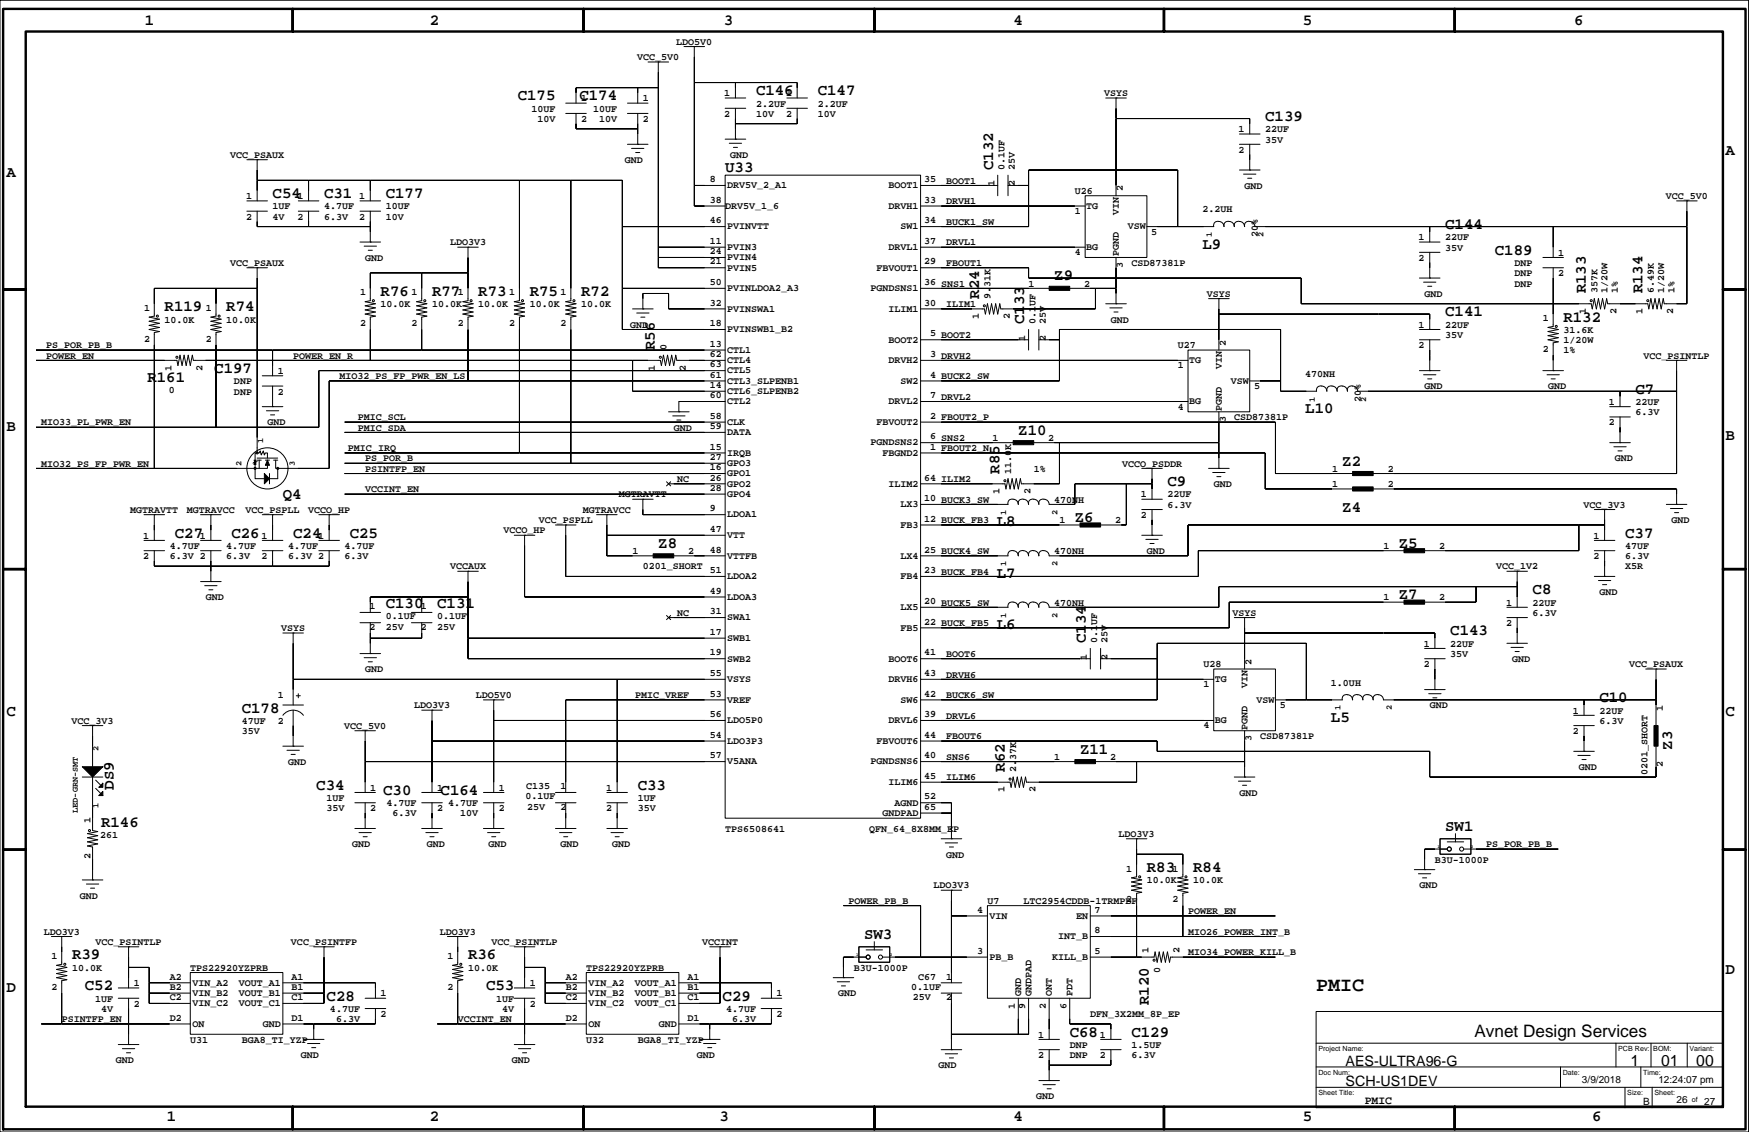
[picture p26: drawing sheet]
<svg xmlns="http://www.w3.org/2000/svg" width="432mm" height="279mm" viewBox="0 0 432 279" stroke-linecap="round" stroke-linejoin="round" font-family="sans-serif">
<defs><g id="words">
<text font-size="4.9" x="324.9" y="244.5">PMIC</text>
<text font-size="4.2" x="364" y="255.9">Avnet Design Services</text>
<g font-size="3.9">
<text x="35.7" y="6.3">1</text>
<text x="106.1" y="6.3">2</text>
<text x="178.7" y="6.3">3</text>
<text x="250.2" y="6.3">4</text>
<text x="321.7" y="6.3">5</text>
<text x="388.6" y="6.3">6</text>
<text x="186.6" y="23.5">C146</text>
<text x="201.9" y="23.5">C147</text>
<text x="127.8" y="24.8">C175</text>
<text x="143.1" y="24.8">C174</text>
<text x="312.3" y="29.8">C139</text>
<text x="245.2" y="42" transform="rotate(-90 245.2 42)">C132</text>
<text x="426" y="38.1">A</text>
<text x="1.6" y="43.6">A</text>
<text x="179" y="42.5">U33</text>
<text x="67.3" y="48.9">C54</text>
<text x="80" y="48.9">C31</text>
<text x="95.2" y="48.9">C177</text>
<text x="356.8" y="56.5">C144</text>
<text x="296.9" y="61.3">L9</text>
<text x="369.1" y="62.9">C189</text>
<text x="260.3" y="69.2">Z9</text>
<text x="40.6" y="76.8">R119</text>
<text x="55.9" y="76.8">R74</text>
<text x="94" y="73">R76</text>
<text x="106.7" y="73">R77</text>
<text x="118.1" y="73">R73</text>
<text x="130.8" y="73">R75</text>
<text x="143.5" y="73">R72</text>
<text x="241.7" y="73.7" transform="rotate(-90 241.7 73.7)">R24</text>
<text x="391.5" y="72.4" transform="rotate(-90 391.5 72.4)">R133</text>
<text x="405.5" y="72.4" transform="rotate(-90 405.5 72.4)">R134</text>
<text x="252.8" y="80.1" transform="rotate(-90 252.8 80.1)">C133</text>
<text x="356.8" y="78.1">C141</text>
<text x="386" y="79.4">R132</text>
<text x="161.7" y="86.4" transform="rotate(-90 161.7 86.4)">R56</text>
<text x="36.4" y="94.2">R161</text>
<text x="52.9" y="92.1">C197</text>
<text x="322.3" y="102">L10</text>
<text x="403.8" y="97.1">C7</text>
<text x="1.6" y="106.3">B</text>
<text x="251.4" y="107.3">Z10</text>
<text x="426" y="108.5">B</text>
<text x="246.8" y="116.9" transform="rotate(-90 246.8 116.9)">R85</text>
<text x="288.2" y="120">C9</text>
<text x="331.4" y="114.9">Z2</text>
<text x="69.8" y="123">Q4</text>
<text x="246.1" y="129.9">L8</text>
<text x="265.4" y="128.9">Z6</text>
<text x="331.4" y="126.3">Z4</text>
<text x="43.2" y="132.7">C27</text>
<text x="57.1" y="132.7">C26</text>
<text x="72.4" y="132.7">C24</text>
<text x="86.3" y="132.7">C25</text>
<text x="162.5" y="135.2">Z8</text>
<text x="345.4" y="135.2">Z5</text>
<text x="401.2" y="132.7">C37</text>
<text x="246.1" y="142.6">L7</text>
<text x="345.4" y="147.9">Z7</text>
<text x="378.4" y="146.7">C8</text>
<text x="95.2" y="150.1">C130</text>
<text x="107.9" y="150.1">C131</text>
<text x="246.1" y="155.3">L6</text>
<text x="268" y="158.8" transform="rotate(-90 268 158.8)">C134</text>
<text x="358.1" y="156.8">C143</text>
<text x="394.9" y="173.3">C10</text>
<text x="1.6" y="176.7">C</text>
<text x="59.7" y="175.9">C178</text>
<text x="328.6" y="178.1">L5</text>
<text x="426" y="176.7">C</text>
<text x="412.8" y="185" transform="rotate(-90 412.8 185)">Z3</text>
<text x="248" y="190.5" transform="rotate(-90 248 190.5)">R62</text>
<text x="266.6" y="186">Z11</text>
<text x="28.1" y="195" transform="rotate(-90 28.1 195)">DS9</text>
<text x="78.1" y="194.9">C34</text>
<text x="94.6" y="196.2">C30</text>
<text x="108.8" y="196.2">C164</text>
<text x="157.4" y="194.9">C33</text>
<text x="25" y="204.1">R146</text>
<text x="356.8" y="205.1">SW1</text>
<text x="283.1" y="215.2">R83</text>
<text x="294.6" y="215.2">R84</text>
<text x="213.3" y="231.7">SW3</text>
<text x="17.8" y="236.8">R39</text>
<text x="115.5" y="236.8">R36</text>
<text x="1.6" y="244.9">D</text>
<text x="20.9" y="244.4">C52</text>
<text x="120" y="244.4">C53</text>
<text x="426" y="240.5">D</text>
<text x="80.6" y="247">C28</text>
<text x="178.4" y="247">C29</text>
<text x="283.6" y="248.1" transform="rotate(-90 283.6 248.1)">R120</text>
<text x="264.1" y="255.9">C68</text>
<text x="279.3" y="255.9">C129</text>
<text x="402.6" y="263.2">1</text>
<text x="410.1" y="263.2">01</text>
<text x="418.8" y="263.2">00</text>
<text x="41.2" y="276.8">1</text>
<text x="106.1" y="276.8">2</text>
<text x="177.6" y="276.8">3</text>
<text x="250.2" y="276.8">4</text>
<text x="321.7" y="276.8">5</text>
<text x="393" y="276.8">6</text>
</g>
<g font-size="3.5">
<text x="332.2" y="263">AES-ULTRA96-G</text>
<text x="332.2" y="268">SCH-US1DEV</text>
</g>
<text font-size="2.8" x="336.9" y="272.4">PMIC</text>
<g font-size="2.5">
<text x="167" y="11.1">LDO5V0</text>
<text x="157.3" y="14.9">VCC_5V0</text>
<text x="178.8" y="23.7">1</text>
<text x="194.1" y="23.7">1</text>
<text x="272.6" y="23.7">VSYS</text>
<text x="131.2" y="27.6">10UF</text>
<text x="143.5" y="25">1</text>
<text x="146.4" y="27.6">10UF</text>
<text x="158.7" y="25">1</text>
<text x="178.8" y="28.8">2</text>
<text x="186.6" y="26.3">2.2UF</text>
<text x="186.6" y="28.8">10V</text>
<text x="194.1" y="28.8">2</text>
<text x="201.9" y="28.8">10V</text>
<text x="201.9" y="26.3">2.2UF</text>
<text x="132.7" y="30.1">10V</text>
<text x="143.5" y="30.1">2</text>
<text x="147.9" y="30.1">10V</text>
<text x="158.7" y="30.1">2</text>
<text x="305.8" y="32.6">1</text>
<text x="312.3" y="35.2">35V</text>
<text x="312.3" y="32.6">22UF</text>
<text x="56.8" y="39">VCC_PSAUX</text>
<text x="154.3" y="40.3">GND</text>
<text x="180.3" y="39">GND</text>
<text x="248" y="42" transform="rotate(-90 248 42)">0.1UF</text>
<text x="250.6" y="42" transform="rotate(-90 250.6 42)">25V</text>
<text x="305.8" y="37.7">2</text>
<text x="175.2" y="45">8</text>
<text x="179.5" y="46.5">DRV5V_2_A1</text>
<text x="219.4" y="46.5">BOOT1</text>
<text x="228.1" y="45">35</text>
<text x="233.6" y="45.3">BOOT1</text>
<text x="245.5" y="46" transform="rotate(-90 245.5 46)">1</text>
<text x="250.6" y="46" transform="rotate(-90 250.6 46)">2</text>
<text x="265.4" y="47.9">U26</text>
<text x="277.2" y="47.3" transform="rotate(-90 277.2 47.3)">2</text>
<text x="307.3" y="46.6">GND</text>
<text x="60.7" y="49.1">1</text>
<text x="67.3" y="51.7">1UF</text>
<text x="73.4" y="49.1">1</text>
<text x="80" y="51.7">4.7UF</text>
<text x="88.7" y="49.1">1</text>
<text x="95.2" y="51.7">10UF</text>
<text x="175.2" y="50">38</text>
<text x="179" y="51.5">DRV5V_1_6</text>
<text x="219.4" y="51.5">DRVH1</text>
<text x="228.1" y="50">33</text>
<text x="233.6" y="50.4">DRVH1</text>
<text x="265.4" y="52.8">1</text>
<text x="268.2" y="51.5">TG</text>
<text x="276.2" y="53" transform="rotate(-90 276.2 53)">VIN</text>
<text x="296.9" y="52.4">2.2UH</text>
<text x="411.3" y="49.1">VCC_5V0</text>
<text x="60.7" y="54.2">2</text>
<text x="67.3" y="54.2">4V</text>
<text x="73.4" y="54.2">2</text>
<text x="80" y="54.2">6.3V</text>
<text x="88.7" y="54.2">2</text>
<text x="95.2" y="54.2">10V</text>
<text x="175.2" y="55.1">46</text>
<text x="179.5" y="56.6">PVINVTT</text>
<text x="222.3" y="56.6">SW1</text>
<text x="228.1" y="55.1">34</text>
<text x="233.6" y="55.5">BUCK1_SW</text>
<text x="278.4" y="56.6">VSW</text>
<text x="284.2" y="57.9">5</text>
<text x="310.6" y="58.5" transform="rotate(-90 310.6 58.5)">20%</text>
<text x="350.2" y="59.3">1</text>
<text x="356.8" y="59.3">22UF</text>
<text x="56.8" y="65.6">VCC_PSAUX</text>
<text x="90.1" y="64.4">GND</text>
<text x="111.1" y="60.6">LDO3V3</text>
<text x="175.2" y="62.7">24</text>
<text x="175.2" y="65.3">21</text>
<text x="175.2" y="60.2">11</text>
<text x="179.5" y="61.7">PVIN3</text>
<text x="179.5" y="64.2">PVIN4</text>
<text x="219.4" y="61.7">DRVL1</text>
<text x="228.1" y="60.2">37</text>
<text x="228.1" y="65.3">29</text>
<text x="233.6" y="65.6">FBOUT1</text>
<text x="233.6" y="60.6">DRVL1</text>
<text x="265.4" y="63">4</text>
<text x="268.2" y="61.7">BG</text>
<text x="276.2" y="63.3" transform="rotate(-90 276.2 63.3)">PGND</text>
<text x="279.3" y="65.6">CSD87381P</text>
<text x="350.2" y="64.4">2</text>
<text x="356.8" y="61.8">35V</text>
<text x="373.9" y="65.6">DNP</text>
<text x="384.7" y="63.1">1</text>
<text x="175.2" y="70.4">50</text>
<text x="179.5" y="66.8">PVIN5</text>
<text x="179.5" y="71.9">PVINLDOA2_A3</text>
<text x="214.9" y="71.9">PGNDSNS1</text>
<text x="216.4" y="66.8">FBVOUT1</text>
<text x="228.1" y="70.4">36 SNS1</text>
<text x="253.9" y="70.7">1</text>
<text x="267.7" y="70.7">2</text>
<text x="277.2" y="66.1" transform="rotate(-90 277.2 66.1)">3</text>
<text x="373.9" y="68.2">DNP</text>
<text x="373.9" y="70.7">DNP</text>
<text x="384.7" y="68.2">2</text>
<text x="35.6" y="76.7">1</text>
<text x="50.8" y="76.7">1</text>
<text x="88.9" y="72.9">1</text>
<text x="94" y="75.8">10.0K</text>
<text x="101.6" y="72.9">1</text>
<text x="106.7" y="75.8">10.0K</text>
<text x="113" y="72.9">1</text>
<text x="118.1" y="75.8">10.0K</text>
<text x="125.7" y="72.9">1</text>
<text x="130.8" y="75.8">10.0K</text>
<text x="138.4" y="72.9">1</text>
<text x="143.5" y="75.8">10.0K</text>
<text x="175.2" y="75.4">32</text>
<text x="179.5" y="76.9">PVINSWA1</text>
<text x="219.4" y="76.9">ILIM1</text>
<text x="228.1" y="75.4">30</text>
<text x="233.6" y="75.8">ILIM1</text>
<text x="244.5" y="73.7" transform="rotate(-90 244.5 73.7)">9.31K</text>
<text x="298" y="73.3">VSYS</text>
<text x="351.7" y="73.3">GND</text>
<text x="391.5" y="77.5" transform="rotate(-90 391.5 77.5)">1</text>
<text x="394.4" y="72.4" transform="rotate(-90 394.4 72.4)">357K</text>
<text x="396.9" y="72.4" transform="rotate(-90 396.9 72.4)">1/20W</text>
<text x="399.1" y="77.5" transform="rotate(-90 399.1 77.5)">2</text>
<text x="399.4" y="72.4" transform="rotate(-90 399.4 72.4)">1%</text>
<text x="405.5" y="77.5" transform="rotate(-90 405.5 77.5)">1</text>
<text x="408.3" y="72.4" transform="rotate(-90 408.3 72.4)">6.49K</text>
<text x="410.9" y="72.4" transform="rotate(-90 410.9 72.4)">1/20W</text>
<text x="413.1" y="77.5" transform="rotate(-90 413.1 77.5)">2</text>
<text x="413.4" y="72.4" transform="rotate(-90 413.4 72.4)">1%</text>
<text x="40.6" y="79.6">10.0K</text>
<text x="55.9" y="79.6">10.0K</text>
<text x="88.9" y="80.5">2</text>
<text x="101.6" y="80.5">2</text>
<text x="113" y="80.5">2</text>
<text x="125.7" y="80.5">2</text>
<text x="138.4" y="80.5">2</text>
<text x="155.5" y="80.9">GND</text>
<text x="175.2" y="80.5">18</text>
<text x="179.5" y="82">PVINSWB1_B2</text>
<text x="229.6" y="83.1">5 BOOT2</text>
<text x="241.7" y="78.8" transform="rotate(-90 241.7 78.8)">1</text>
<text x="249.3" y="78.8" transform="rotate(-90 249.3 78.8)">2</text>
<text x="255.6" y="80.1" transform="rotate(-90 255.6 80.1)">0.1UF</text>
<text x="258.2" y="80.1" transform="rotate(-90 258.2 80.1)">25V</text>
<text x="274.3" y="79.6">GND</text>
<text x="350.2" y="80.9">1</text>
<text x="356.8" y="80.9">22UF</text>
<text x="356.8" y="83.4">35V</text>
<text x="380.9" y="79.2">1</text>
<text x="386" y="82.2">31.6K</text>
<text x="11.4" y="86">PS_POR_PB_B</text>
<text x="11.4" y="88.5">POWER_EN</text>
<text x="35.6" y="84.3">2</text>
<text x="50.8" y="84.3">2</text>
<text x="72.4" y="88.5">POWER_EN_R</text>
<text x="164.5" y="86.4" transform="rotate(-90 164.5 86.4)">0</text>
<text x="175.2" y="88.1">62</text>
<text x="175.2" y="85.6">13</text>
<text x="179.5" y="87.1">CTL1</text>
<text x="179.5" y="89.6">CTL4</text>
<text x="219.4" y="89.6">DRVH2</text>
<text x="219.4" y="84.6">BOOT2</text>
<text x="229.6" y="88.1">3 DRVH2</text>
<text x="253.1" y="84.1" transform="rotate(-90 253.1 84.1)">1</text>
<text x="258.2" y="84.1" transform="rotate(-90 258.2 84.1)">2</text>
<text x="290.8" y="86">U27</text>
<text x="293.6" y="89.6">TG</text>
<text x="302.6" y="85.3" transform="rotate(-90 302.6 85.3)">2</text>
<text x="350.2" y="86">2</text>
<text x="380.9" y="86.9">2</text>
<text x="386" y="84.7">1/20W</text>
<text x="386" y="87.2">1%</text>
<text x="405.8" y="88.5">VCC_PSINTLP</text>
<text x="42.3" y="91.5" transform="rotate(-90 42.3 91.5)">1</text>
<text x="50" y="91.5" transform="rotate(-90 50 91.5)">2</text>
<text x="57.8" y="94.9">DNP</text>
<text x="68.6" y="92.3">1</text>
<text x="83.8" y="93.6">MIO32_PS_FP_PWR_EN_LS</text>
<text x="161.7" y="91.5" transform="rotate(-90 161.7 91.5)">1</text>
<text x="169.3" y="91.5" transform="rotate(-90 169.3 91.5)">2</text>
<text x="175.2" y="90.7">63</text>
<text x="175.2" y="93.2">61</text>
<text x="175.2" y="95.8">14</text>
<text x="179.5" y="94.7">CTL3_SLPENB1</text>
<text x="179.5" y="92.2">CTL5</text>
<text x="222.3" y="94.7">SW2</text>
<text x="229.6" y="93.2">4 BUCK2_SW</text>
<text x="290.8" y="90.9">1</text>
<text x="301.6" y="91.1" transform="rotate(-90 301.6 91.1)">VIN</text>
<text x="303.8" y="94.7">VSW</text>
<text x="322.3" y="93.1">470NH</text>
<text x="41.7" y="97">0</text>
<text x="57.8" y="97.4">DNP</text>
<text x="68.6" y="97.4">2</text>
<text x="175.2" y="98.3">60</text>
<text x="179.5" y="97.3">CTL6_SLPENB2</text>
<text x="179.5" y="99.8">CTL2</text>
<text x="219.4" y="99.8">DRVL2</text>
<text x="229.6" y="98.3">7 DRVL2</text>
<text x="290.8" y="101.1">4</text>
<text x="293.6" y="99.8">BG</text>
<text x="301.6" y="101.4" transform="rotate(-90 301.6 101.4)">PGND</text>
<text x="309.6" y="96">5</text>
<text x="336" y="99.1" transform="rotate(-90 336 99.1)">20%</text>
<text x="351.7" y="96.1">GND</text>
<text x="382.2" y="96.1">GND</text>
<text x="397.2" y="99.9">1</text>
<text x="403.8" y="99.9">22UF</text>
<text x="10.2" y="105">MIO33_PL_PWR_EN</text>
<text x="66" y="105">GND</text>
<text x="88.4" y="106.3">PMIC_SDA</text>
<text x="88.4" y="103.7">PMIC_SCL</text>
<text x="166.3" y="106.3">GND</text>
<text x="175.2" y="105.9">59</text>
<text x="175.2" y="103.4">58</text>
<text x="179.5" y="104.9">CLK</text>
<text x="179.5" y="107.4">DATA</text>
<text x="216.4" y="104.9">FBVOUT2</text>
<text x="229.6" y="103.4">2 FBOUT2_P</text>
<text x="302.6" y="104.2" transform="rotate(-90 302.6 104.2)">3</text>
<text x="304.7" y="103.7">CSD87381P</text>
<text x="397.2" y="105">2</text>
<text x="403.8" y="102.5">6.3V</text>
<text x="85.9" y="111.4">PMIC_IRQ</text>
<text x="90.1" y="113.9">PS_POR_B</text>
<text x="175.2" y="113.5">27</text>
<text x="175.2" y="111">15</text>
<text x="179.5" y="112.5">IRQB</text>
<text x="214.9" y="110">PGNDSNS2</text>
<text x="217.9" y="112.5">FBGND2</text>
<text x="229.6" y="108.4">6 SNS2</text>
<text x="229.6" y="111">1 FBOUT2_N</text>
<text x="245.1" y="108.8">1</text>
<text x="258.8" y="108.8">2</text>
<text x="398.7" y="113.9">GND</text>
<text x="10.2" y="115.2">MIO32_PS_FP_PWR_EN</text>
<text x="90.1" y="116.4">PSINTFP_EN</text>
<text x="167.2" y="119">NC</text>
<text x="175.2" y="118.6">26</text>
<text x="175.2" y="116.1">16</text>
<text x="179.5" y="117.6">GPO1</text>
<text x="179.5" y="115">GPO3</text>
<text x="228.1" y="118.6">64 ILIM2</text>
<text x="249.6" y="116.9" transform="rotate(-90 249.6 116.9)">11.0K</text>
<text x="255.2" y="116.4">1%</text>
<text x="277" y="115.2">VCCO_PSDDR</text>
<text x="328.9" y="116.4">1</text>
<text x="342.6" y="116.4">2</text>
<text x="90.1" y="121.5">VCCINT_EN</text>
<text x="152.8" y="122.8">MGTRAVTT</text>
<text x="175.2" y="121.1">28</text>
<text x="179.5" y="120.1">GPO2</text>
<text x="179.5" y="122.6">GPO4</text>
<text x="219.4" y="120.1">ILIM2</text>
<text x="222.3" y="125.2">LX3</text>
<text x="228.1" y="123.7">10 BUCK3_SW</text>
<text x="246.8" y="122" transform="rotate(-90 246.8 122)">1</text>
<text x="254.4" y="122" transform="rotate(-90 254.4 122)">2</text>
<text x="260.3" y="124.1">470NH</text>
<text x="281.7" y="122.8">1</text>
<text x="288.2" y="122.8">22UF</text>
<text x="288.2" y="125.3">6.3V</text>
<text x="299.7" y="120.2">GND</text>
<text x="328.9" y="120.2">1</text>
<text x="342.6" y="120.2">2</text>
<text x="391" y="125.3">VCC_3V3</text>
<text x="32.2" y="126.6">MGTRAVTT</text>
<text x="46.1" y="126.6">MGTRAVCC</text>
<text x="60.6" y="126.6">VCC_PSPLL</text>
<text x="76.1" y="126.6">VCCO_HP</text>
<text x="124.3" y="131.7">VCCO_HP</text>
<text x="133" y="129.1">VCC_PSPLL</text>
<text x="143.9" y="126.6">MGTRAVCC</text>
<text x="175.2" y="131.3">47</text>
<text x="175.2" y="126.2">9</text>
<text x="179.5" y="127.7">LDOA1</text>
<text x="222.3" y="130.3">FB3</text>
<text x="228.1" y="128.8">12 BUCK_FB3</text>
<text x="261.6" y="129.1">1</text>
<text x="275.3" y="129.1">2</text>
<text x="281.7" y="127.9">2</text>
<text x="412.7" y="129.1">GND</text>
<text x="35.3" y="132.9">1</text>
<text x="41.9" y="135.5">4.7UF</text>
<text x="49.3" y="132.9">1</text>
<text x="55.9" y="135.5">4.7UF</text>
<text x="64.5" y="132.9">1</text>
<text x="71.1" y="135.5">4.7UF</text>
<text x="78.5" y="132.9">1</text>
<text x="85.1" y="135.5">4.7UF</text>
<text x="156.2" y="136.8">1</text>
<text x="169.9" y="136.8">2</text>
<text x="175.2" y="136.4">48</text>
<text x="179.5" y="132.8">VTT</text>
<text x="179.5" y="137.9">VTTFB</text>
<text x="222.3" y="137.9">LX4</text>
<text x="228.1" y="136.4">25 BUCK4_SW</text>
<text x="260.3" y="136.8">470NH</text>
<text x="283.1" y="136.8">GND</text>
<text x="341.6" y="135.5">1</text>
<text x="355.3" y="135.5">2</text>
<text x="393.4" y="132.9">1</text>
<text x="401.2" y="135.5">47UF</text>
<text x="35.3" y="138">2</text>
<text x="41.9" y="138">6.3V 2</text>
<text x="55.9" y="138">6.3V</text>
<text x="64.5" y="138">2</text>
<text x="71.1" y="138">6.3V 2</text>
<text x="85.1" y="138">6.3V</text>
<text x="111.1" y="140.6">VCCAUX</text>
<text x="158.7" y="140.6">0201_SHORT</text>
<text x="175.2" y="141.5">51</text>
<text x="179.5" y="143">LDOA2</text>
<text x="222.3" y="143">FB4</text>
<text x="228.1" y="141.5">23 BUCK_FB4</text>
<text x="369.4" y="140.6">VCC_1V2</text>
<text x="393.4" y="138">2</text>
<text x="401.2" y="138">6.3V</text>
<text x="401.2" y="140.6">X5R</text>
<text x="50.8" y="148.2">GND</text>
<text x="175.2" y="146.5">49</text>
<text x="179.5" y="148">LDOA3</text>
<text x="228.1" y="149.1">20 BUCK5_SW</text>
<text x="260.3" y="149.4">470NH</text>
<text x="341.6" y="148.2">1</text>
<text x="355.3" y="148.2">2</text>
<text x="371.8" y="149.4">1</text>
<text x="378.4" y="149.4">22UF</text>
<text x="394.9" y="146.9">GND</text>
<text x="69.4" y="155.8">VSYS</text>
<text x="91.2" y="155.4">2</text>
<text x="91.2" y="150.3">1</text>
<text x="95.2" y="155.4">25V</text>
<text x="95.2" y="152.9">0.1UF</text>
<text x="103.9" y="155.4">2</text>
<text x="103.9" y="150.3">1</text>
<text x="107.9" y="152.9">0.1UF</text>
<text x="107.9" y="155.4">25V</text>
<text x="167.2" y="152">NC</text>
<text x="175.2" y="151.6">31</text>
<text x="179.5" y="153.1">SWA1</text>
<text x="222.3" y="150.6">LX5</text>
<text x="222.3" y="155.7">FB5</text>
<text x="228.1" y="154.2">22 BUCK_FB5</text>
<text x="304.3" y="152">VSYS</text>
<text x="371.8" y="154.5">2</text>
<text x="378.4" y="152">6.3V</text>
<text x="175.2" y="161.8">19</text>
<text x="175.2" y="156.7">17</text>
<text x="179.5" y="158.2">SWB1</text>
<text x="228.1" y="161.8">41</text>
<text x="270.9" y="158.8" transform="rotate(-90 270.9 158.8)">0.1UF</text>
<text x="273.4" y="158.8" transform="rotate(-90 273.4 158.8)">25V</text>
<text x="351.5" y="159.6">1</text>
<text x="358.1" y="159.6">22UF</text>
<text x="90.1" y="166">GND</text>
<text x="175.2" y="166.9">55</text>
<text x="179.5" y="163.3">SWB2</text>
<text x="219.4" y="163.3">BOOT6</text>
<text x="228.1" y="166.9">43</text>
<text x="233.6" y="167.2">DRVH6</text>
<text x="233.6" y="162.1">BOOT6</text>
<text x="268.3" y="162.8" transform="rotate(-90 268.3 162.8)">1</text>
<text x="273.4" y="162.8" transform="rotate(-90 273.4 162.8)">2</text>
<text x="297.1" y="164.7">U28</text>
<text x="309" y="164.1" transform="rotate(-90 309 164.1)">2</text>
<text x="351.5" y="164.7">2</text>
<text x="358.1" y="162.1">35V</text>
<text x="373.3" y="163.4">GND</text>
<text x="402.2" y="164.7">VCC_PSAUX</text>
<text x="68.6" y="172.3">1</text>
<text x="117.4" y="172.3">LDO5V0</text>
<text x="156.8" y="172.3">PMIC_VREF</text>
<text x="175.2" y="171.9">53</text>
<text x="179.5" y="173.4">VREF</text>
<text x="179.5" y="168.4">VSYS</text>
<text x="219.4" y="168.4">DRVH6</text>
<text x="222.3" y="173.4">SW6</text>
<text x="228.1" y="171.9">42</text>
<text x="233.6" y="172.3">BUCK6_SW</text>
<text x="297.1" y="169.6">1</text>
<text x="299.9" y="168.4">TG</text>
<text x="308" y="169.8" transform="rotate(-90 308 169.8)">VIN</text>
<text x="310.2" y="173.4">VSW</text>
<text x="328.6" y="169.3">1.0UH</text>
<text x="17.7" y="178.7">VCC_3V3</text>
<text x="59.7" y="178.7">47UF</text>
<text x="68.6" y="178.7">2</text>
<text x="85" y="179.9">VCC_5V0</text>
<text x="102.2" y="174.8">LDO3V3</text>
<text x="175.2" y="177">56</text>
<text x="179.5" y="178.5">LDO5P0</text>
<text x="219.4" y="178.5">DRVL6</text>
<text x="228.1" y="177">39</text>
<text x="233.6" y="177.4">DRVL6</text>
<text x="297.1" y="179.8">4</text>
<text x="299.9" y="178.5">BG</text>
<text x="315.9" y="174.7">5</text>
<text x="353" y="174.8">GND</text>
<text x="388.3" y="176.1">1</text>
<text x="394.9" y="176.1">22UF</text>
<text x="394.9" y="178.7">6.3V</text>
<text x="410.6" y="175.5" transform="rotate(-90 410.6 175.5)">1</text>
<text x="59.7" y="181.2">35V</text>
<text x="175.2" y="182.1">54</text>
<text x="179.5" y="183.6">LDO3P3</text>
<text x="216.4" y="183.6">FBVOUT6</text>
<text x="228.1" y="182.1">44</text>
<text x="233.6" y="182.5">FBOUT6</text>
<text x="308" y="180.1" transform="rotate(-90 308 180.1)">PGND</text>
<text x="309" y="182.9" transform="rotate(-90 309 182.9)">3</text>
<text x="311.1" y="182.5">CSD87381P</text>
<text x="388.3" y="181.2">2</text>
<text x="71.1" y="188.8">GND</text>
<text x="175.2" y="187.2">57</text>
<text x="179.5" y="188.7">V5ANA</text>
<text x="214.9" y="188.7">PGNDSNS6</text>
<text x="228.1" y="187.2">40</text>
<text x="233.6" y="187.5">SNS6</text>
<text x="250.9" y="190.5" transform="rotate(-90 250.9 190.5)">2.37K</text>
<text x="260.3" y="187.5">1</text>
<text x="274" y="187.5">2</text>
<text x="389.8" y="190.1">GND</text>
<text x="406.7" y="191.4" transform="rotate(-90 406.7 191.4)">0201_SHORT</text>
<text x="410.6" y="189.3" transform="rotate(-90 410.6 189.3)">2</text>
<text x="80.6" y="197.7">1UF</text>
<text x="91.4" y="195.2">1</text>
<text x="107.9" y="195.2">1</text>
<text x="123.2" y="195.2">1</text>
<text x="129.7" y="197.3">0.1UF</text>
<text x="129.9" y="194.8">C135</text>
<text x="138.4" y="194.8">1</text>
<text x="149.6" y="195.2">1</text>
<text x="157.4" y="197.7">1UF</text>
<text x="219.4" y="193.8">ILIM6</text>
<text x="228.1" y="197.3">52</text>
<text x="228.1" y="192.2">45</text>
<text x="233.6" y="192.6">ILIM6</text>
<text x="248" y="195.6" transform="rotate(-90 248 195.6)">1</text>
<text x="255.6" y="195.6" transform="rotate(-90 255.6 195.6)">2</text>
<text x="306" y="196.4">GND</text>
<text x="22.3" y="203.2" transform="rotate(-90 22.3 203.2)">1</text>
<text x="80.6" y="200.2">35V</text>
<text x="91.4" y="200.2">2</text>
<text x="95.4" y="199">4.7UF</text>
<text x="96.9" y="201.5">6.3V</text>
<text x="107.9" y="200.2">2</text>
<text x="110.7" y="199">4.7UF</text>
<text x="113.6" y="201.5">10V</text>
<text x="123.2" y="200.2">2</text>
<text x="130.1" y="199.9">25V</text>
<text x="138.4" y="199.9">2</text>
<text x="149.6" y="200.2">2</text>
<text x="157.4" y="200.2">35V</text>
<text x="217.9" y="201.4">GNDPAD</text>
<text x="220.8" y="198.8">AGND</text>
<text x="228.1" y="199.9">65</text>
<text x="24.8" y="206.8">261</text>
<text x="87" y="209.1">GND</text>
<text x="105.4" y="209.1">GND</text>
<text x="120.6" y="209.1">GND</text>
<text x="138.4" y="209.1">GND</text>
<text x="151.1" y="209.1">GND</text>
<text x="179" y="205.3">TPS6508641</text>
<text x="214.6" y="205.3">QFN_64_8X8MM_EP</text>
<text x="276.2" y="206.6">LDO3V3</text>
<text x="366.9" y="209.1">PS_POR_PB_B</text>
<text x="22.3" y="212.1" transform="rotate(-90 22.3 212.1)">2</text>
<text x="233.6" y="211.7">GND</text>
<text x="278.1" y="215.1">1</text>
<text x="289.5" y="215.1">1</text>
<text x="354.2" y="212.9">B3U-1000P</text>
<text x="19.7" y="221.8">GND</text>
<text x="230.5" y="219.3">LDO3V3</text>
<text x="283.1" y="218">10.0K</text>
<text x="294.6" y="218">10.0K</text>
<text x="350.4" y="219.3">GND</text>
<text x="209.5" y="223.1">POWER_PB_B</text>
<text x="241.2" y="225.3">4</text>
<text x="243.8" y="223.1">U7</text>
<text x="244.3" y="226.8">VIN</text>
<text x="252.7" y="223.1">LTC2954CDDB-1TRMPBF</text>
<text x="265.7" y="226.8">EN</text>
<text x="270.2" y="225.3">7</text>
<text x="278.1" y="222.7">2</text>
<text x="289.5" y="222.7">2</text>
<text x="293.3" y="225.6">POWER_EN</text>
<text x="10.8" y="230.7">LDO3V3</text>
<text x="23.6" y="233.3">VCC_PSINTLP</text>
<text x="71.8" y="233.3">VCC_PSINTFP</text>
<text x="108.6" y="230.7">LDO3V3</text>
<text x="121.4" y="233.3">VCC_PSINTLP</text>
<text x="173.3" y="233.3">VCCINT</text>
<text x="261.3" y="231.8">INT_B</text>
<text x="270.2" y="230.3">8</text>
<text x="293.3" y="230.7">MIO26_POWER_INT_B</text>
<text x="12.7" y="236.7">1</text>
<text x="17.8" y="239.6">10.0K</text>
<text x="47" y="239.6">TPS22920YZPRB</text>
<text x="110.5" y="236.7">1</text>
<text x="115.5" y="239.6">10.0K</text>
<text x="144.7" y="239.6">TPS22920YZPRB</text>
<text x="210.8" y="239.6">B3U-1000P</text>
<text x="241.2" y="235.4">3</text>
<text x="244.3" y="236.9">PB_B</text>
<text x="259.8" y="236.9">KILL_B</text>
<text x="270.2" y="235.4">5</text>
<text x="283.6" y="235.2" transform="rotate(-90 283.6 235.2)">1</text>
<text x="291.2" y="235.2" transform="rotate(-90 291.2 235.2)">2</text>
<text x="293.3" y="235.8">MIO34_POWER_KILL_B</text>
<text x="12.7" y="244.3">2</text>
<text x="33" y="243.4">1</text>
<text x="41.9" y="244.3">B2</text>
<text x="41.9" y="241.8">A2</text>
<text x="47.5" y="243.3">VIN_A2</text>
<text x="47.5" y="245.8">VIN_B2</text>
<text x="59" y="243.3">VOUT_A1</text>
<text x="59" y="245.8">VOUT_B1</text>
<text x="71.9" y="244.3">B1</text>
<text x="71.9" y="241.8">A1</text>
<text x="94" y="245.9">1</text>
<text x="110.5" y="244.3">2</text>
<text x="130.8" y="243.4">1</text>
<text x="139.7" y="241.8">A2</text>
<text x="139.7" y="244.3">B2</text>
<text x="145.3" y="243.3">VIN_A2</text>
<text x="145.3" y="245.8">VIN_B2</text>
<text x="156.7" y="243.3">VOUT_A1</text>
<text x="156.7" y="245.8">VOUT_B1</text>
<text x="169.7" y="241.8">A1</text>
<text x="169.7" y="244.3">B1</text>
<text x="191.7" y="245.9">1</text>
<text x="207" y="245.9">GND</text>
<text x="224.9" y="244.3">0.1UF</text>
<text x="226.6" y="241.8">C67</text>
<text x="233.6" y="241.8">1</text>
<text x="252.1" y="245.9" transform="rotate(-90 252.1 245.9)">GND</text>
<text x="254.6" y="245.9" transform="rotate(-90 254.6 245.9)">GNDPAD</text>
<text x="259.7" y="245.9" transform="rotate(-90 259.7 245.9)">ONT</text>
<text x="264.8" y="245.9" transform="rotate(-90 264.8 245.9)">PDT</text>
<text x="286.4" y="240.3" transform="rotate(-90 286.4 240.3)">0</text>
<text x="23.5" y="247.2">1UF</text>
<text x="25" y="249.8">4V</text>
<text x="33" y="248.5">2</text>
<text x="41.9" y="251.9">D2</text>
<text x="41.9" y="246.8">C2</text>
<text x="47.5" y="248.4">VIN_C2</text>
<text x="59" y="248.4">VOUT_C1</text>
<text x="71.9" y="251.9">D1</text>
<text x="71.9" y="246.8">C1</text>
<text x="81.5" y="249.8">4.7UF</text>
<text x="94" y="251">2</text>
<text x="122.5" y="247.2">1UF</text>
<text x="124" y="249.8">4V</text>
<text x="130.8" y="248.5">2</text>
<text x="139.7" y="246.8">C2</text>
<text x="139.7" y="251.9">D2</text>
<text x="145.3" y="248.4">VIN_C2</text>
<text x="156.7" y="248.4">VOUT_C1</text>
<text x="169.7" y="246.8">C1</text>
<text x="169.7" y="251.9">D1</text>
<text x="179.2" y="249.8">4.7UF</text>
<text x="191.7" y="251">2</text>
<text x="225.4" y="246.8">25V</text>
<text x="233.6" y="246.8">2</text>
<text x="250.6" y="248.9" transform="rotate(-90 250.6 248.9)">1</text>
<text x="253.1" y="248.9" transform="rotate(-90 253.1 248.9)">9</text>
<text x="258.2" y="248.9" transform="rotate(-90 258.2 248.9)">2</text>
<text x="263.3" y="248.9" transform="rotate(-90 263.3 248.9)">6</text>
<text x="269.2" y="251">DFN_3X2MM_8P_EP</text>
<text x="15.2" y="252.3">PSINTFP_EN</text>
<text x="47" y="257.4">U31</text>
<text x="47.5" y="253.4">ON</text>
<text x="59.7" y="257.4">BGA8_TI_YZP</text>
<text x="64.9" y="253.4">GND</text>
<text x="83" y="252.3">6.3V</text>
<text x="113" y="252.3">VCCINT_EN</text>
<text x="144.7" y="257.4">U32</text>
<text x="145.3" y="253.4">ON</text>
<text x="157.4" y="257.4">BGA8_TI_YZP</text>
<text x="162.6" y="253.4">GND</text>
<text x="180.7" y="252.3">6.3V</text>
<text x="256.3" y="256.1">1</text>
<text x="271.5" y="256.1">1</text>
<text x="28.6" y="262.5">GND</text>
<text x="74.3" y="261.2">GND</text>
<text x="126.3" y="262.5">GND</text>
<text x="172" y="261.2">GND</text>
<text x="231.7" y="263.7">GND</text>
<text x="256.3" y="261.2">2</text>
<text x="264.1" y="258.6">DNP</text>
<text x="264.1" y="261.2">DNP</text>
<text x="271.5" y="261.2">2</text>
<text x="279.3" y="261.2">6.3V</text>
<text x="279.3" y="258.6">1.5UF</text>
<text x="390.6" y="267.4">3/9/2018</text>
<text x="409.4" y="267.4">12:24:07 pm</text>
<text x="255.8" y="271.3">GND</text>
<text x="405.7" y="272.7">B</text>
<text x="413.9" y="272.2">26</text>
<text x="420.7" y="272.7">27</text>
</g>
<g font-size="2.1">
<text x="299.2" y="58.5" transform="rotate(-90 299.2 58.5)">1</text>
<text x="311.9" y="58.5" transform="rotate(-90 311.9 58.5)">2</text>
<text x="324.6" y="99.1" transform="rotate(-90 324.6 99.1)">1</text>
<text x="337.3" y="99.1" transform="rotate(-90 337.3 99.1)">2</text>
<text x="64.9" y="109.3" transform="rotate(-90 64.9 109.3)">1</text>
<text x="59.6" y="115.1" transform="rotate(-90 59.6 115.1)">2</text>
<text x="72.8" y="115.1" transform="rotate(-90 72.8 115.1)">3</text>
<text x="248.4" y="127" transform="rotate(-90 248.4 127)">1</text>
<text x="261.1" y="127" transform="rotate(-90 261.1 127)">2</text>
<text x="248.4" y="139.7" transform="rotate(-90 248.4 139.7)">1</text>
<text x="261.1" y="139.7" transform="rotate(-90 261.1 139.7)">2</text>
<text x="248.4" y="152.4" transform="rotate(-90 248.4 152.4)">1</text>
<text x="261.1" y="152.4" transform="rotate(-90 261.1 152.4)">2</text>
<text x="330.9" y="175.3" transform="rotate(-90 330.9 175.3)">1</text>
<text x="343.6" y="175.3" transform="rotate(-90 343.6 175.3)">2</text>
<text x="24.3" y="185.4" transform="rotate(-90 24.3 185.4)">2</text>
<text x="19.2" y="200.7" transform="rotate(-90 19.2 200.7)">LED-GRN-SMT</text>
<text x="24.3" y="199.4" transform="rotate(-90 24.3 199.4)">1</text>
</g>
<g font-size="1.8">
<text x="325.5" y="259.4">Project Name:</text>
<text x="399.5" y="259.4">PCB Rev:</text>
<text x="408.2" y="259.4">BOM:</text>
<text x="417.1" y="259.4">Variant:</text>
<text x="325.5" y="265.3">Doc Num:</text>
<text x="385.8" y="265.3">Date:</text>
<text x="405.7" y="265.3">Time:</text>
<text x="325.5" y="270.3">Sheet Title:</text>
<text x="401.7" y="270.3">Size:</text>
<text x="408.4" y="270.3">Sheet:</text>
<text x="417.7" y="272">of</text>
</g>
<g font-size="1.1">
<text x="354.9" y="209.4">1</text>
<text x="363.1" y="209.4">2</text>
<text x="211.4" y="236">1</text>
<text x="219.7" y="236">2</text>
</g>
</g></defs>
<g fill="none" stroke="#000" stroke-width=".25">
<path d="M0 .1h431.7v279.3h-431.7zM160 15.3h5.1M162.5 15.3h.1M162.5 15.3v2.5M168.9 11.5h5.1M171.4 11.5h.1M171.4 11.5v2.5M60.9 39.4h5.1M63.5 39.4h.1M63.5 39.4v2.6M139.7 28h5M139.7 25.5h5"/>
<path d="M142.2 22.9v2.6M142.2 28v2.5M154.9 28h5.1M154.9 25.5h5.1M154.9 35.6h5.1M155.9 36.6h3.1M156.9 37.6h1.1M157.4 35.6h.1M157.4 22.9v2.6M157.4 28v2.5M157.4 33.1v2.5M179 26.7h5.1"/>
<path d="M179 24.2h5.1M179 34.3h5.1M180 35.4h3.1M181.1 36.4h1M181.6 34.3h.1M181.6 21.6v2.6M181.6 26.7v2.6M181.6 31.8v2.5M194.3 26.7h5M194.3 24.2h5M196.8 21.6v2.6M196.8 26.7v2.6"/>
<path d="M273 24.2h5.1M275.5 24.2h.1M275.5 24.2v2.5M306 35.6h5.1M306 33.1h5.1M308.5 30.5v2.6M308.5 35.6v2.6M308.5 39.4v2.6M60.9 52.1h5.1M60.9 49.6h5.1M63.5 47v2.6M63.5 52.1v2.6"/>
<path d="M73.6 52.1h5.1M73.6 49.6h5.1M76.2 47v2.6M76.2 52.1v2.6M88.9 52.1h5.1M88.9 49.6h5.1M88.9 59.7h5.1M91.4 59.7h.1M91.4 47v2.6M91.4 52.1v2.6M91.4 57.2v2.5M174 45.8h5"/>
<path d="M174 50.9h5M174 55.9h5M179 43.2h48.3v158.7h-48.3zM227.3 45.8h5.1M227.3 50.9h5.1M227.3 55.9h5.1M243.8 45.8h2.5M246.3 43.2v5.1M248.9 45.8h2.5M248.9 43.2v5.1M265.4 50.9h2.5M267.9 48.3h15.2v15.2h-15.2z"/>
<path d="M275.5 45.8v2.5M283.1 55.9h2.6M297.1 55.9h2.6a1.11 1.11 0 0 1 .4-1.1 1.11 1.11 0 0 1 1.2-.1 1.27 1.27 0 0 1 .9 1.2 1.11 1.11 0 0 1 .4-1.1 1.11 1.11 0 0 1 1.3-.1 1.27 1.27 0 0 1 .8 1.2 1.11 1.11 0 0 1 .5-1.1 1.11 1.11 0 0 1 1.2-.1 1.27 1.27 0 0 1 .9 1.2 1.11 1.11 0 0 1 .4-1.1 1.11 1.11 0 0 1 1.2-.1 1.27 1.27 0 0 1 .9 1.2h2.5M306 42h5.1M307 43h3.1M308 44h1M308.5 42h.1M350.4 59.7h5.1M353 57.2v2.5M413.9 49.6h5.1M416.5 49.6h.1M416.5 49.6v2.5"/>
<path d="M38.1 75v3l-1.3 .3 2.6 .5-2.6 .5 2.6 .5-2.6 .5 2.6 .5-2.6 .5 2.6 .5-1.3 .3v3M53.3 75v3l-1.2 .3 2.5 .5-2.5 .5 2.5 .5-2.5 .5 2.5 .5-2.5 .5 2.5 .5-1.3 .3v3M60.9 66.1h5.1M63.5 66.1h.1M63.5 66.1v2.5M89.9 60.8h3M90.9 61.8h1M91.4 71.2v3l-1.3 .3 2.6 .5-2.6 .5 2.6 .5-2.6 .5 2.6 .5-2.6 .5 2.6 .5-1.3 .3v3M104.1 71.2v3l-1.3 .3 2.6 .5-2.6 .5 2.6 .5-2.6 .5 2.6 .5-2.6 .5 2.6 .5-1.3 .3v3M113 61h5.1M115.5 61h.1M115.5 61v2.5"/>
<path d="M115.5 71.2v3l-1.2 .3 2.5 .5-2.5 .5 2.5 .5-2.5 .5 2.5 .5-2.5 .5 2.5 .5-1.3 .3v3M128.2 71.2v3l-1.2 .3 2.5 .5-2.5 .5 2.5 .5-2.5 .5 2.5 .5-2.5 .5 2.5 .5-1.3 .3v3M140.9 71.2v3l-1.2 .3 2.5 .5-2.5 .5 2.5 .5-2.5 .5 2.5 .5-2.5 .5 2.5 .5-1.3 .3v3M156.2 76.2h5.1M157.2 77.3h3M158.2 78.3h1M158.7 76.2h.1M158.7 73.7v2.5M174 61h5M174 66.1h5M174 63.5h5M174 76.2h5"/>
<path d="M174 71.2h5M227.3 61h5.1M227.3 66.1h5.1M227.3 76.2h5.1M227.3 71.2h5.1M240 76.2h3l.3 1.3 .5-2.5 .5 2.5 .5-2.5 .5 2.5 .5-2.5 .5 2.5 .5-2.5 .3 1.2h3M253.9 71.2h5.1M264.1 71.2h5.1M265.4 61h2.5M273 75h5.1M274 76h3.1M275 77h1"/>
<path d="M275.5 75h.1M275.5 63.5v2.6M275.5 72.4v2.6M298.4 73.7h5.1M300.9 73.7h.1M300.9 73.7v2.5M350.4 68.6h5.1M350.4 62.3h5.1M351.5 69.6h3M352.5 70.7h1M353 68.6h.1M353 62.3v2.5"/>
<path d="M353 66.1v2.5M353 78.8v2.5M380.9 66.1h5.1M380.9 63.5h5.1M383.5 61v2.5M383.5 66.1v2.5M383.5 77.5v3.1l-1.3 .2 2.5 .5-2.5 .5 2.5 .5-2.5 .5 2.5 .6-2.5 .5 2.5 .5-1.2 .2v3.1M389.8 75h3l.3 1.2 .5-2.5 .5 2.5 .5-2.5 .5 2.5 .5-2.5 .5 2.5 .6-2.5 .2 1.3h3.1M403.8 75h3l.3 1.2 .5-2.5 .5 2.5 .5-2.5 .5 2.5 .5-2.5 .5 2.5 .5-2.5 .3 1.3h3M40.6 88.9h3.1l.2 1.3 .5-2.5 .5 2.5 .6-2.5 .5 2.5 .5-2.5 .5 2.5 .5-2.5 .2 1.2h3.1M64.8 95.3h5M64.8 92.8h5"/>
<path d="M67.3 90.2v2.6M67.3 95.3v5.1M160 88.9h3l.3 1.3 .5-2.5 .5 2.5 .5-2.5 .5 2.5 .5-2.5 .5 2.5 .5-2.5 .3 1.2h3M167.6 99.1v2.5M174 86.4h5M174 96.6h5M174 81.3h5M174 99.1h5M174 94h5M174 88.9h5M174 91.5h5M227.3 99.1h5.1"/>
<path d="M227.3 94h5.1M227.3 88.9h5.1M227.3 83.9h5.1M251.4 83.9h2.5M253.9 81.3v5.1M256.5 83.9h2.5M256.5 81.3v5.1M290.8 99.1h2.5M290.8 88.9h2.5M293.3 86.4h15.2v15.2h-15.2zM300.9 83.9v2.5M308.5 94h2.6"/>
<path d="M322.5 96.6h2.5M327.6 96.6a1.27 1.27 0 0 0-1.3-1.4 1.27 1.27 0 0 0-1.3 1.4M330.1 96.6a1.27 1.27 0 0 0-1.2-1.4 1.27 1.27 0 0 0-1.3 1.4M332.7 96.6a1.27 1.27 0 0 0-1.3-1.4 1.27 1.27 0 0 0-1.3 1.4M337.7 96.6h-2.5a1.27 1.27 0 0 0-1.3-1.4 1.27 1.27 0 0 0-1.2 1.4M350.4 81.3h5.1M350.4 91.5h5.1M350.4 83.9h5.1M351.5 92.5h3M352.5 93.5h1M353 91.5h.1M353 83.9v2.5"/>
<path d="M353 88.9v2.6M380.9 91.5h5.1M381.9 92.5h3.1M382.9 93.5h1.1M383.5 91.5h.1M383.5 88.9v2.6M400 97.8v2.6M411.4 88.9h5.1M413.9 88.9h.1M413.9 88.9v2.6M63 114.6v3.5h2.3M63.5 108v3.8h.5l.2-.5 .3 1 .5-1 .3 1 .2-.5h.5v1.3"/>
<path d="M63.5 111.8h-.5v1.8M63.5 113.8l-1 .5M63.5 113.1h5.1M63.5 113.6h1M64 113.6v2M64.8 100.4h5M65.5 113.6h1M65.8 101.4h3M66 114.8v.8h-7.6M66.5 116.9v2.5M66.8 102.4h1M67.3 100.4h.1"/>
<path d="M67.5 113.6h1.1M68.1 113.6v2h5.5M68.6 115.6v2.5h-2.1M164.6 118.9l1 1M165.1 119.4h1.2M165.1 101.6h5M165.6 118.9l-1 1M166.1 102.7h3M167.1 103.7h1M167.6 101.6h.1M174 111.8h5M174 116.9h5"/>
<path d="M174 119.4h5M174 114.3h5M174 104.2h5M174 106.7h5M227.3 111.8h5.1M227.3 119.4h5.1M227.3 104.2h5.1M227.3 109.3h5.1M245.1 119.4h3l.3 1.3 .5-2.6 .5 2.6 .5-2.6 .5 2.6 .5-2.6 .5 2.6 .5-2.6 .3 1.3h3M245.1 109.3h5M255.2 109.3h5.1M281.9 115.6h5.1"/>
<path d="M284.4 115.6h.1M284.4 115.6v2.5M298.4 115.6h5.1M299.4 116.6h3M300.4 117.6h1M300.9 115.6h.1M300.9 101.6v2.6M300.9 113.1v2.5M328.9 116.9h5M339 116.9h5.1M397.4 109.3h5.1M397.4 102.9h5.1"/>
<path d="M397.4 100.4h5.1M398.4 110.3h3.1M399.5 111.3h1M400 109.3h.1M400 102.9v2.5M400 106.7v2.6M35.6 127h5M35.6 135.9h5M35.6 133.4h5M38.1 127h.1M38.1 127v2.6M38.1 130.8v2.6"/>
<path d="M38.1 135.9v2.6M49.5 127h5.1M49.5 135.9h5.1M49.5 133.4h5.1M52.1 127h.1M52.1 127v2.6M52.1 130.8v2.6M52.1 135.9v2.6M64.8 127h5M64.8 135.9h5M64.8 133.4h5M67.3 127h.1"/>
<path d="M67.3 127v2.6M67.3 130.8v2.6M67.3 135.9v2.6M78.7 127h5.1M78.7 135.9h5.1M78.7 133.4h5.1M81.3 127h.1M81.3 127v2.6M81.3 130.8v2.6M81.3 135.9v2.6M127 132.1h5.1M129.5 132.1h.1"/>
<path d="M129.5 132.1v2.6M137.1 129.6h5.1M139.7 129.6h.1M139.7 129.6v2.5M147.3 127h5.1M149.8 127h.1M149.8 127v2.6M156.2 137.2h5.1M156.2 123.2h5.1M158.7 123.2h.1M158.7 123.2v2.6M166.3 137.2h5.1"/>
<path d="M174 127h5M174 122h5M174 132.1h5M174 137.2h5M227.3 137.2h5.1M227.3 124.5h5.1M227.3 129.6h5.1M246.3 137.2h2.6a1.11 1.11 0 0 1 .4-1.2 1.11 1.11 0 0 1 1.2 0 1.27 1.27 0 0 1 .9 1.2 1.11 1.11 0 0 1 .4-1.2 1.11 1.11 0 0 1 1.3 0 1.27 1.27 0 0 1 .8 1.2 1.11 1.11 0 0 1 .5-1.2 1.11 1.11 0 0 1 1.2 0 1.27 1.27 0 0 1 .9 1.2M250.1 123.2a1.27 1.27 0 0 1 1.3 1.3 1.02 1.02 0 0 1 1.3-1.3M250.1 123.2a1.02 1.02 0 0 0-1.2 1.3h-2.6M252.7 123.2a1.27 1.27 0 0 1 1.2 1.3 1.02 1.02 0 0 1 1.3-1.3M255.2 123.2a1.27 1.27 0 0 1 1.3 1.3"/>
<path d="M257.8 123.2a1.27 1.27 0 0 1 1.2 1.3h2.6M257.8 123.2a1.02 1.02 0 0 0-1.3 1.3M261.6 137.2h-2.6a1.27 1.27 0 0 0-1.2-1.4 1.27 1.27 0 0 0-1.3 1.4M261.6 129.6h5M271.7 129.6h5.1M281.9 132.1h5.1M281.9 125.8h5.1M281.9 123.2h5.1M282.9 133.1h3M283.9 134.1h1M284.4 132.1h.1M284.4 120.7v2.5"/>
<path d="M284.4 125.8v2.5M284.4 129.6v2.5M306 130.8h.1M328.9 120.7h5M339 120.7h5.1M341.6 135.9h5M351.7 135.9h5.1M393.6 135.9h5.1M393.6 133.4h5.1M393.6 125.8h5.1M396.1 125.8h.1M396.1 125.8v2.5"/>
<path d="M396.1 130.8v2.6M396.1 135.9v2.6M396.1 139.7v2.6M411.4 124.5h5.1M412.4 125.5h3M413.4 126.5h1M413.9 124.5h.1M413.9 122v2.5M49.5 143.5h5.1M50.5 144.6h3.1M51.6 145.6h1M52.1 143.5h.1"/>
<path d="M52.1 141v2.5M69.8 156.2h5.1M72.4 156.2h.1M72.4 156.2v2.6M88.9 153.7h5.1M88.9 151.2h5.1M91.4 148.6v2.6M91.4 153.7v2.5M91.4 158.8v2.5M101.6 153.7h5.1M101.6 151.2h5.1M104.1 148.6v2.6"/>
<path d="M104.1 153.7v2.5M113 141h5.1M115.5 141h.1M115.5 141v2.5M164.6 151.9l1 1M165.1 152.4h1.2M165.6 151.9l-1 1M174 157.5h5M174 152.4h5M174 147.3h5M174 142.3h5M227.3 142.3h5.1"/>
<path d="M227.3 149.9h5.1M227.3 155h5.1M246.3 149.9h2.6a1.11 1.11 0 0 1 .4-1.2 1.11 1.11 0 0 1 1.2 0 1.27 1.27 0 0 1 .9 1.2 1.11 1.11 0 0 1 .4-1.2 1.11 1.11 0 0 1 1.3 0 1.27 1.27 0 0 1 .8 1.2 1.11 1.11 0 0 1 .5-1.2 1.11 1.11 0 0 1 1.2 0 1.27 1.27 0 0 1 .9 1.2M261.6 149.9h-2.6a1.27 1.27 0 0 0-1.2-1.4 1.27 1.27 0 0 0-1.3 1.4M304.7 152.4h5.1M307.3 152.4h.1M307.3 152.4v2.6M341.6 148.6h5M351.7 148.6h5.1M354.2 157.5v2.5M372 152.4h5.1M372 149.9h5.1"/>
<path d="M372 141h5.1M372 158.8h5.1M373 159.8h3.1M374.6 141h.1M374.6 158.8h.1M374.6 141v2.5M374.6 147.3v2.6M374.6 152.4v2.6M374.6 156.2v2.6M393.6 142.3h5.1M394.6 143.3h3.1M395.6 144.3h1.1"/>
<path d="M396.1 142.3h.1M20.3 179.1h5.1M22.9 179.1h.1M22.9 179.1v2.5M69.8 174h5.1M69.8 176.5a3.2 3.2 0 0 1 5.1 0M72.4 170.2v3.8M72.4 175.3v3.8M73.1 171.7h1.1M73.6 171.2v1M88.9 161.3h5.1M89.9 162.3h3"/>
<path d="M90.9 163.3h1M91.4 161.3h.1M104.1 175.3h5.1M106.7 175.3h.1M106.7 175.3v2.5M119.4 172.7h5M121.9 172.7h.1M121.9 172.7v2.6M174 162.6h5M174 172.7h5M174 167.7h5M174 177.8h5"/>
<path d="M227.3 162.6h5.1M227.3 172.7h5.1M227.3 167.7h5.1M227.3 177.8h5.1M266.6 162.6h2.6M269.2 160v5.1M271.7 162.6h2.6M271.7 160v5.1M297.1 167.7h2.6M297.1 177.8h2.6M299.7 165.1h15.2v15.3h-15.2zM307.3 162.6v2.5"/>
<path d="M314.9 172.7h2.5M328.9 172.7h2.5a1.11 1.11 0 0 1 .4-1.1 1.11 1.11 0 0 1 1.3-.1 1.27 1.27 0 0 1 .8 1.2 1.11 1.11 0 0 1 .5-1.1 1.11 1.11 0 0 1 1.2-.1 1.27 1.27 0 0 1 .9 1.2 1.11 1.11 0 0 1 .4-1.1 1.11 1.11 0 0 1 1.2-.1 1.27 1.27 0 0 1 .9 1.2 1.11 1.11 0 0 1 .4-1.1 1.11 1.11 0 0 1 1.3-.1 1.27 1.27 0 0 1 .9 1.2h2.5M351.7 162.6h5.1M351.7 160h5.1M351.7 170.2h5.1M352.7 171.2h3.1M353.7 172.2h1.1M354.2 170.2h.1M354.2 162.6v2.5M354.2 167.7v2.5M374.1 160.8h1M388.5 179.1h5.1"/>
<path d="M388.5 176.6h5.1M391.1 174v2.6M391.1 179.1v2.5M406.3 165.1h5.1M408.8 165.1h.1M408.8 165.1v2.6M408.8 174v5.1M20.3 191.8h5.1M22.9 184.2v5.1M22.9 191.8v7.6M23.6 192.6l1.3 1.2M23.6 194.6l1.3 1.3"/>
<path d="M69.8 184.2h5.1M70.8 185.2h3.1M71.9 186.2h1M72.4 184.2h.1M72.4 181.6v2.6M87.6 198.1h5.1M87.6 195.6h5.1M87.6 180.4h5.1M90.1 180.4h.1M90.1 180.4v2.5M90.1 193.1v2.5M90.1 198.1v2.6"/>
<path d="M104.1 198.1h5.1M104.1 195.6h5.1M106.7 193.1v2.5M106.7 198.1v2.6M119.4 198.1h5M119.4 195.6h5M121.9 193.1v2.5M121.9 198.1v2.6M137.1 198.1h5.1M137.1 195.6h5.1M139.7 193.1v2.5M139.7 198.1v2.6"/>
<path d="M149.8 198.1h5.1M149.8 195.6h5.1M152.4 193.1v2.5M152.4 198.1v2.6M174 182.9h5M174 188h5M227.3 182.9h5.1M227.3 188h5.1M227.3 193.1h5.1M227.3 198.1h5.1M246.3 193.1h3.1l.2 1.2 .5-2.5 .5 2.5 .5-2.5 .6 2.5 .5-2.5 .5 2.5 .5-2.5 .2 1.3h3.1M260.3 188h5.1"/>
<path d="M270.4 188h5.1M304.7 191.8h5.1M305.7 192.8h3.1M306.8 193.8h1M307.3 191.8h.1M307.3 180.4v2.5M307.3 189.3v2.5M388.5 185.4h5.1M389.5 186.5h3.1M390.6 187.5h1M391.1 185.4h.1M391.1 182.9v2.5"/>
<path d="M408.8 184.2v5.1M20.3 217.2h5.1M21.3 218.2h3.1M22.3 219.2h1.1M22.9 217.2h.1M22.9 201.9v3.1l1.2 .2-2.5 .6 2.5 .5-2.5 .5 2.5 .5-2.5 .5 2.5 .5-2.5 .5 1.3 .3v3M22.9 214.6v2.6M87.6 204.5h5.1M88.6 205.5h3.1M89.6 206.5h1.1M90.1 204.5h.1M90.1 201.9v2.6"/>
<path d="M104.1 204.5h5.1M105.1 205.5h3.1M106.1 206.5h1.1M106.7 204.5h.1M106.7 201.9v2.6M119.4 204.5h5M120.4 205.5h3M121.4 206.5h1M121.9 204.5h.1M121.9 201.9v2.6M137.1 204.5h5.1M138.1 205.5h3.1"/>
<path d="M139.2 206.5h1M139.7 204.5h.1M139.7 201.9v2.6M149.8 204.5h5.1M150.8 205.5h3.1M151.9 206.5h1M152.4 204.5h.1M152.4 201.9v2.6M227.3 200.7h5.1M232.4 207h5M232.4 219.7h5M233.4 208h3"/>
<path d="M234.4 209.1h1M234.9 207h.1M234.9 219.7h.1M234.9 204.5v2.5M234.9 219.7v2.6M278.1 207h5M280.6 207h.1M280.6 207v2.6M280.6 213.4v3l-1.3 .3 2.6 .5-2.6 .5 2.6 .5-2.6 .5 2.6 .5-2.6 .5 2.6 .5-1.3 .3v3M292 213.4v3l-1.2 .3 2.5 .5-2.5 .5 2.5 .5-2.5 .5 2.5 .5-2.5 .5 2.5 .5-1.3 .3v3M349.2 214.6h5M350.2 215.7h3"/>
<path d="M351.2 216.7h1M351.7 214.6h.1M351.7 212.1v2.5M354.2 209.6h3.1M355.5 207h7.6v3.8h-7.6zM357.3 207.8h4.1M359.3 205.8v2M361.4 209.6h3M12.7 231.2h5.1M15.2 231.2h.1M15.2 231.2v2.5M15.2 235v3l-1.2 .3 2.5 .5-2.5 .5 2.5 .5-2.5 .5 2.5 .5-2.5 .5 2.5 .5-1.3 .3v3"/>
<path d="M29.2 233.7h5.1M31.7 233.7h.1M31.7 233.7v2.5M77.5 233.7h5M80 233.7h.1M80 233.7v2.5M110.5 231.2h5M113 231.2h.1M113 231.2v2.5M113 235v3l-1.3 .3 2.6 .5-2.6 .5 2.6 .5-2.6 .5 2.6 .5-2.6 .5 2.6 .5-1.3 .3v3M127 233.7h5.1M129.5 233.7h.1"/>
<path d="M129.5 233.7v2.5M175.2 233.7h5.1M177.8 233.7h.1M177.8 233.7v2.5M208.2 238.8v2.5M210.8 236.2h3M212 233.7h7.7v3.8h-7.7zM213.8 234.5h4.1M215.9 232.4v2.1M217.9 236.2h3M238.7 236.2h5.1M238.7 226.1h5.1"/>
<path d="M243.8 223.5h25.4v22.9h-25.4zM269.2 236.2h5.1M269.2 226.1h5.1M269.2 231.2h5.1M281.9 236.2h3l.3-1.2 .5 2.5 .5-2.5 .5 2.5 .5-2.5 .5 2.5 .5-2.5 .5 2.5 .3-1.3h3M29.2 246.4h5.1M29.2 243.8h5.1M29.2 257.8h5.1M30.2 258.8h3.1M31.2 259.8h1.1M31.7 257.8h.1M31.7 241.3v2.5"/>
<path d="M31.7 246.4v2.5M31.7 255.3v2.5M41.9 242.6h5.1M41.9 245.1h5.1M41.9 247.7h5.1M41.9 252.7h5.1M47 240h22.8v15.3h-22.8zM69.8 242.6h5.1M69.8 245.1h5.1M69.8 247.7h5.1M69.8 252.7h5.1M74.9 256.5h5.1"/>
<path d="M75.9 257.6h3.1M76.9 258.6h1.1M77.5 256.5h.1M77.5 254v2.5M90.1 246.4h5.1M90.1 248.9h5.1M92.7 243.8v2.6M92.7 248.9v2.6M127 246.4h5.1M127 243.8h5.1M127 257.8h5.1M128 258.8h3"/>
<path d="M129 259.8h1M129.5 257.8h.1M129.5 241.3v2.5M129.5 246.4v2.5M129.5 255.3v2.5M139.7 242.6h5M139.7 245.1h5M139.7 247.7h5M139.7 252.7h5M144.7 240h22.9v15.3h-22.9zM167.6 242.6h5.1M167.6 245.1h5.1"/>
<path d="M167.6 247.7h5.1M167.6 252.7h5.1M172.7 256.5h5.1M173.7 257.6h3M174.7 258.6h1M175.2 256.5h.1M175.2 254v2.5M187.9 246.4h5.1M187.9 248.9h5.1M190.5 243.8v2.6M190.5 248.9v2.6M205.7 241.3h5.1"/>
<path d="M206.7 242.3h3.1M207.7 243.3h1M208.2 241.3h.1M232.4 242.6h5M232.4 245.1h5M232.4 259.1h5M234.9 259.1h.1M234.9 240v2.6M234.9 245.1v2.6M234.9 256.5v2.6M251.4 246.4v5.1M253.9 246.4v5.1"/>
<path d="M256.5 256.5h5.1M256.5 259.1h5.1M259 246.4v5.1M259 254v2.5M259 259.1v2.5M264.1 246.4v5.1M271.7 256.5h5.1M271.7 259.1h5.1M274.3 254v2.5M274.3 259.1v2.5M324.9 249.7h100.6v23.7h-100.6zM324.9 257.5h100.6"/>
<path d="M399 257.5v5.8M407.6 257.5v5.8M416.5 257.5v5.8M233.4 260.1h3M234.4 261.1h1M256.5 266.7h5.1M257.5 267.7h3M258.5 268.7h1M259 266.7h.1M259 264.2v2.5M324.9 268.4h100.6M324.9 263.3h100.6"/>
<path d="M385.3 263.3v5.1M401.2 268.4v5M405.1 263.3v5.1M407.9 268.4v5"/>
<circle cx="38.9" cy="78" r=".25"/>
<circle cx="54.1" cy="78" r=".25"/>
<circle cx="92.2" cy="74.2" r=".25"/>
<circle cx="104.9" cy="74.2" r=".25"/>
<circle cx="116.3" cy="74.2" r=".25"/>
<circle cx="129" cy="74.2" r=".25"/>
<circle cx="141.7" cy="74.2" r=".25"/>
<circle cx="243" cy="75.5" r=".25"/>
<circle cx="392.8" cy="74.2" r=".25"/>
<circle cx="406.8" cy="74.2" r=".25"/>
<circle cx="43.7" cy="88.2" r=".25"/>
<circle cx="163" cy="88.2" r=".25"/>
<circle cx="384.2" cy="80.6" r=".25"/>
<circle cx="63" cy="115.6" r=".25"/>
<circle cx="63.5" cy="111.8" r=".25"/>
<circle cx="66" cy="115.6" r="5.1"/>
<circle cx="68.6" cy="115.6" r=".25"/>
<circle cx="248.1" cy="118.7" r=".25"/>
<circle cx="249.4" cy="192.3" r=".25"/>
<circle cx="22.1" cy="205" r=".25"/>
<circle cx="281.4" cy="216.4" r=".25"/>
<circle cx="292.8" cy="216.4" r=".25"/>
<circle cx="357.8" cy="209.6" r=".51"/>
<circle cx="360.9" cy="209.6" r=".51"/>
<circle cx="16" cy="238" r=".25"/>
<circle cx="113.8" cy="238" r=".25"/>
<circle cx="214.3" cy="236.2" r=".51"/>
<circle cx="217.4" cy="236.2" r=".51"/>
<circle cx="284.9" cy="237" r=".25"/>
</g>
<g fill="#000" stroke="#000" stroke-width=".25">
<path d="M162.5 17.8v3.8z" fill-rule="evenodd"/>
<path d="M171.4 14v6.4z" fill-rule="evenodd"/>
<path d="M142.2 21.6v1.3z" fill-rule="evenodd"/>
<path d="M142.2 30.5v1.3z" fill-rule="evenodd"/>
<path d="M142.2 21.6h15.2z" fill-rule="evenodd"/>
<path d="M157.4 21.6v1.3z" fill-rule="evenodd"/>
<path d="M157.4 31.8v1.3z" fill-rule="evenodd"/>
<path d="M142.2 31.8h15.2z" fill-rule="evenodd"/>
<path d="M157.4 30.5v1.3z" fill-rule="evenodd"/>
<path d="M162.5 21.6v39.4z" fill-rule="evenodd"/>
<path d="M157.4 21.6h5.1z" fill-rule="evenodd"/>
<path d="M171.4 20.4v25.4z" fill-rule="evenodd"/>
<path d="M181.6 20.4v1.2z" fill-rule="evenodd"/>
<path d="M171.4 20.4h10.2z" fill-rule="evenodd"/>
<path d="M181.6 30.5v1.3z" fill-rule="evenodd"/>
<path d="M181.6 29.3v1.2z" fill-rule="evenodd"/>
<path d="M196.8 20.4v1.2z" fill-rule="evenodd"/>
<path d="M181.6 20.4h15.2z" fill-rule="evenodd"/>
<path d="M196.8 29.3v1.2z" fill-rule="evenodd"/>
<path d="M181.6 30.5h15.2z" fill-rule="evenodd"/>
<path d="M275.5 29.3v16.5z" fill-rule="evenodd"/>
<path d="M275.5 26.7v2.6z" fill-rule="evenodd"/>
<path d="M275.5 29.3h20.3z" fill-rule="evenodd"/>
<path d="M308.5 38.2v1.2z" fill-rule="evenodd"/>
<path d="M295.8 29.3h12.7z" fill-rule="evenodd"/>
<path d="M308.5 29.3v1.2z" fill-rule="evenodd"/>
<path d="M63.5 54.7v1.2z" fill-rule="evenodd"/>
<path d="M63.5 42v2.5z" fill-rule="evenodd"/>
<path d="M63.5 44.5v2.5z" fill-rule="evenodd"/>
<path d="M63.5 55.9h12.7z" fill-rule="evenodd"/>
<path d="M76.2 54.7v1.2z" fill-rule="evenodd"/>
<path d="M76.2 44.5v2.5z" fill-rule="evenodd"/>
<path d="M63.5 44.5h12.7z" fill-rule="evenodd"/>
<path d="M91.4 55.9v1.3z" fill-rule="evenodd"/>
<path d="M91.4 54.7v1.2z" fill-rule="evenodd"/>
<path d="M76.2 55.9h15.2z" fill-rule="evenodd"/>
<path d="M91.4 44.5v2.5z" fill-rule="evenodd"/>
<path d="M76.2 44.5h15.2z" fill-rule="evenodd"/>
<path d="M91.4 44.5h36.8z" fill-rule="evenodd"/>
<path d="M128.2 44.5v26.7z" fill-rule="evenodd"/>
<path d="M128.2 44.5h12.7z" fill-rule="evenodd"/>
<path d="M140.9 44.5v26.7z" fill-rule="evenodd"/>
<path d="M153.6 55.9v15.3z" fill-rule="evenodd"/>
<path d="M153.6 44.5v11.4z" fill-rule="evenodd"/>
<path d="M140.9 44.5h12.7z" fill-rule="evenodd"/>
<path d="M171.4 45.8v5.1z" fill-rule="evenodd"/>
<path d="M171.4 45.8h2.6z" fill-rule="evenodd"/>
<path d="M171.4 50.9h2.6z" fill-rule="evenodd"/>
<path d="M153.6 55.9h20.4z" fill-rule="evenodd"/>
<path d="M232.4 45.8h11.4z" fill-rule="evenodd"/>
<path d="M251.4 45.8h2.5z" fill-rule="evenodd"/>
<path d="M253.9 45.8v10.1z" fill-rule="evenodd"/>
<path d="M232.4 55.9h21.5z" fill-rule="evenodd"/>
<path d="M253.9 42v3.8z" fill-rule="evenodd"/>
<path d="M232.4 50.9h33z" fill-rule="evenodd"/>
<path d="M253.9 42h36.9z" fill-rule="evenodd"/>
<path d="M290.8 42v13.9z" fill-rule="evenodd"/>
<path d="M285.7 55.9h5.1z" fill-rule="evenodd"/>
<path d="M290.8 55.9h6.3z" fill-rule="evenodd"/>
<path d="M353 55.9v1.3z" fill-rule="evenodd"/>
<path d="M312.3 55.9h40.7z" fill-rule="evenodd"/>
<path d="M383.5 55.9v5.1z" fill-rule="evenodd"/>
<path d="M353 55.9h30.5z" fill-rule="evenodd"/>
<path d="M416.5 55.9v19.1z" fill-rule="evenodd"/>
<path d="M383.5 55.9h33z" fill-rule="evenodd"/>
<path d="M416.5 52.1v3.8z" fill-rule="evenodd"/>
<path d="M38.1 71.2v3.8z" fill-rule="evenodd"/>
<path d="M53.3 71.2v3.8z" fill-rule="evenodd"/>
<path d="M38.1 71.2h15.2z" fill-rule="evenodd"/>
<path d="M53.3 71.2h10.2z" fill-rule="evenodd"/>
<path d="M63.5 71.2v36.8z" fill-rule="evenodd"/>
<path d="M63.5 68.6v2.6z" fill-rule="evenodd"/>
<path d="M91.4 67.4v3.8z" fill-rule="evenodd"/>
<path d="M104.1 67.4v3.8z" fill-rule="evenodd"/>
<path d="M91.4 67.4h12.7z" fill-rule="evenodd"/>
<path d="M115.5 67.4v3.8z" fill-rule="evenodd"/>
<path d="M115.5 63.5v3.9z" fill-rule="evenodd"/>
<path d="M104.1 67.4h11.4z" fill-rule="evenodd"/>
<path d="M153.6 71.2v10.1z" fill-rule="evenodd"/>
<path d="M158.7 72.4v1.3z" fill-rule="evenodd"/>
<path d="M162.5 63.5v2.6z" fill-rule="evenodd"/>
<path d="M162.5 61v2.5z" fill-rule="evenodd"/>
<path d="M165.1 72.4v3.8z" fill-rule="evenodd"/>
<path d="M158.7 72.4h6.4z" fill-rule="evenodd"/>
<path d="M162.5 61h11.5z" fill-rule="evenodd"/>
<path d="M162.5 63.5h11.5z" fill-rule="evenodd"/>
<path d="M162.5 66.1h11.5z" fill-rule="evenodd"/>
<path d="M153.6 71.2h20.4z" fill-rule="evenodd"/>
<path d="M165.1 76.2h8.9z" fill-rule="evenodd"/>
<path d="M232.4 76.2h7.6z" fill-rule="evenodd"/>
<path d="M232.4 71.2h21.5z" fill-rule="evenodd"/>
<path d="M253.9 66.1v2.5z" fill-rule="evenodd"/>
<path d="M232.4 66.1h21.5z" fill-rule="evenodd"/>
<path d="M259 70.7h5.1v1h-5.1z" fill-rule="evenodd"/>
<path d="M232.4 61h33z" fill-rule="evenodd"/>
<path d="M269.2 71.2h1.2z" fill-rule="evenodd"/>
<path d="M250.1 76.2h20.3z" fill-rule="evenodd"/>
<path d="M270.4 71.2v5z" fill-rule="evenodd"/>
<path d="M275.5 71.2v1.2z" fill-rule="evenodd"/>
<path d="M275.5 66.1v5.1z" fill-rule="evenodd"/>
<path d="M270.4 71.2h5.1z" fill-rule="evenodd"/>
<path d="M300.9 76.2v1.3z" fill-rule="evenodd"/>
<path d="M300.9 77.5v6.4z" fill-rule="evenodd"/>
<path d="M321.2 68.6v6.4z" fill-rule="evenodd"/>
<path d="M253.9 68.6h67.3z" fill-rule="evenodd"/>
<path d="M300.9 77.5h39.4z" fill-rule="evenodd"/>
<path d="M353 64.8v1.3z" fill-rule="evenodd"/>
<path d="M353 77.5v1.3z" fill-rule="evenodd"/>
<path d="M340.3 77.5h12.7z" fill-rule="evenodd"/>
<path d="M383.5 68.6v6.4z" fill-rule="evenodd"/>
<path d="M321.2 75h62.3z" fill-rule="evenodd"/>
<path d="M383.5 75v2.5z" fill-rule="evenodd"/>
<path d="M383.5 75h6.3z" fill-rule="evenodd"/>
<path d="M400 75h3.8z" fill-rule="evenodd"/>
<path d="M413.9 75h2.6z" fill-rule="evenodd"/>
<path d="M38.1 85.1v30.5z" fill-rule="evenodd"/>
<path d="M8.9 88.9h31.7z" fill-rule="evenodd"/>
<path d="M53.3 85.1v20.3z" fill-rule="evenodd"/>
<path d="M67.3 86.4v3.8z" fill-rule="evenodd"/>
<path d="M8.9 86.4h58.4z" fill-rule="evenodd"/>
<path d="M78.7 91.5v13.9z" fill-rule="evenodd"/>
<path d="M81.3 94v21.6z" fill-rule="evenodd"/>
<path d="M50.8 88.9h40.6z" fill-rule="evenodd"/>
<path d="M91.4 81.3v7.6z" fill-rule="evenodd"/>
<path d="M104.1 81.3v5.1z" fill-rule="evenodd"/>
<path d="M67.3 86.4h36.8z" fill-rule="evenodd"/>
<path d="M115.5 81.3v12.7z" fill-rule="evenodd"/>
<path d="M81.3 94h34.2z" fill-rule="evenodd"/>
<path d="M128.2 81.3v30.5z" fill-rule="evenodd"/>
<path d="M140.9 81.3v33z" fill-rule="evenodd"/>
<path d="M156.2 88.9v7.7z" fill-rule="evenodd"/>
<path d="M91.4 88.9h64.8z" fill-rule="evenodd"/>
<path d="M156.2 88.9h3.8z" fill-rule="evenodd"/>
<path d="M153.6 81.3h20.4z" fill-rule="evenodd"/>
<path d="M170.1 88.9h3.9z" fill-rule="evenodd"/>
<path d="M78.7 91.5h95.3z" fill-rule="evenodd"/>
<path d="M115.5 94h58.5z" fill-rule="evenodd"/>
<path d="M104.1 86.4h69.9z" fill-rule="evenodd"/>
<path d="M167.6 99.1h6.4z" fill-rule="evenodd"/>
<path d="M156.2 96.6h17.8z" fill-rule="evenodd"/>
<path d="M232.4 83.9h19z" fill-rule="evenodd"/>
<path d="M259 83.9h2.6z" fill-rule="evenodd"/>
<path d="M261.6 83.9v10.1z" fill-rule="evenodd"/>
<path d="M232.4 94h29.2z" fill-rule="evenodd"/>
<path d="M261.6 81.3v2.6z" fill-rule="evenodd"/>
<path d="M232.4 88.9h58.4z" fill-rule="evenodd"/>
<path d="M232.4 99.1h58.4z" fill-rule="evenodd"/>
<path d="M311.1 94h5.1z" fill-rule="evenodd"/>
<path d="M316.2 94v2.6z" fill-rule="evenodd"/>
<path d="M261.6 81.3h54.6z" fill-rule="evenodd"/>
<path d="M316.2 81.3v12.7z" fill-rule="evenodd"/>
<path d="M316.2 96.6h6.3z" fill-rule="evenodd"/>
<path d="M353 87.7v1.2z" fill-rule="evenodd"/>
<path d="M353 86.4v1.3z" fill-rule="evenodd"/>
<path d="M383.5 87.7v1.2z" fill-rule="evenodd"/>
<path d="M400 96.6v1.2z" fill-rule="evenodd"/>
<path d="M337.7 96.6h62.3z" fill-rule="evenodd"/>
<path d="M413.9 91.5v5.1z" fill-rule="evenodd"/>
<path d="M400 96.6h13.9z" fill-rule="evenodd"/>
<path d="M413.9 96.6v20.3z" fill-rule="evenodd"/>
<path d="M8.9 115.6h29.2z" fill-rule="evenodd"/>
<path d="M8.9 105.4h44.4z" fill-rule="evenodd"/>
<path d="M38.1 115.6h20.3z" fill-rule="evenodd"/>
<path d="M62.7 113.6h.5l-.5 1h.5z" fill-rule="evenodd"/>
<path d="M65.3 116.9l1.2 1.2-1.2 1.3z" fill-rule="evenodd"/>
<path d="M66 113.6l.5 1.2h-1z" fill-rule="evenodd"/>
<path d="M53.3 105.4h25.4z" fill-rule="evenodd"/>
<path d="M73.6 115.6h7.7z" fill-rule="evenodd"/>
<path d="M85.1 111.8h43.1z" fill-rule="evenodd"/>
<path d="M85.1 114.3h55.8z" fill-rule="evenodd"/>
<path d="M85.1 106.7h88.9z" fill-rule="evenodd"/>
<path d="M85.1 104.2h88.9z" fill-rule="evenodd"/>
<path d="M128.2 111.8h45.8z" fill-rule="evenodd"/>
<path d="M85.1 116.9h88.9z" fill-rule="evenodd"/>
<path d="M140.9 114.3h33.1z" fill-rule="evenodd"/>
<path d="M166.3 119.4h7.7z" fill-rule="evenodd"/>
<path d="M232.4 119.4h12.7z" fill-rule="evenodd"/>
<path d="M232.4 109.3h12.7z" fill-rule="evenodd"/>
<path d="M250.1 108.8h5.1v1h-5.1z" fill-rule="evenodd"/>
<path d="M260.3 109.3h1.3z" fill-rule="evenodd"/>
<path d="M255.2 119.4h6.4z" fill-rule="evenodd"/>
<path d="M261.6 109.3v10.1z" fill-rule="evenodd"/>
<path d="M265.4 119.4v5.1z" fill-rule="evenodd"/>
<path d="M278.1 119.4v10.2z" fill-rule="evenodd"/>
<path d="M265.4 119.4h12.7z" fill-rule="evenodd"/>
<path d="M278.1 119.4h6.3z" fill-rule="evenodd"/>
<path d="M284.4 118.1v1.3z" fill-rule="evenodd"/>
<path d="M284.4 119.4v1.3z" fill-rule="evenodd"/>
<path d="M300.9 104.2v5.1z" fill-rule="evenodd"/>
<path d="M300.9 109.3v3.8z" fill-rule="evenodd"/>
<path d="M261.6 109.3h39.3z" fill-rule="evenodd"/>
<path d="M312.3 111.8v8.9z" fill-rule="evenodd"/>
<path d="M232.4 111.8h79.9z" fill-rule="evenodd"/>
<path d="M314.9 104.2v12.7z" fill-rule="evenodd"/>
<path d="M232.4 104.2h82.5z" fill-rule="evenodd"/>
<path d="M314.9 116.9h14z" fill-rule="evenodd"/>
<path d="M333.9 116.4h5.1v1h-5.1z" fill-rule="evenodd"/>
<path d="M400 105.4v1.3z" fill-rule="evenodd"/>
<path d="M344.1 116.9h69.8z" fill-rule="evenodd"/>
<path d="M38.1 129.6v1.2z" fill-rule="evenodd"/>
<path d="M38.1 138.5v1.2z" fill-rule="evenodd"/>
<path d="M52.1 129.6v1.2z" fill-rule="evenodd"/>
<path d="M52.1 139.7v1.3z" fill-rule="evenodd"/>
<path d="M52.1 138.5v1.2z" fill-rule="evenodd"/>
<path d="M38.1 139.7h14z" fill-rule="evenodd"/>
<path d="M67.3 129.6v1.2z" fill-rule="evenodd"/>
<path d="M67.3 138.5v1.2z" fill-rule="evenodd"/>
<path d="M52.1 139.7h15.2z" fill-rule="evenodd"/>
<path d="M81.3 129.6v1.2z" fill-rule="evenodd"/>
<path d="M81.3 138.5v1.2z" fill-rule="evenodd"/>
<path d="M67.3 139.7h14z" fill-rule="evenodd"/>
<path d="M129.5 134.7v12.6z" fill-rule="evenodd"/>
<path d="M139.7 132.1v10.2z" fill-rule="evenodd"/>
<path d="M149.8 129.6v2.5z" fill-rule="evenodd"/>
<path d="M149.8 132.1v5.1z" fill-rule="evenodd"/>
<path d="M149.8 137.2h6.4z" fill-rule="evenodd"/>
<path d="M158.7 125.8v1.2z" fill-rule="evenodd"/>
<path d="M161.3 136.7h5v1h-5z" fill-rule="evenodd"/>
<path d="M171.4 137.2h2.6z" fill-rule="evenodd"/>
<path d="M149.8 132.1h24.2z" fill-rule="evenodd"/>
<path d="M158.7 127h15.3z" fill-rule="evenodd"/>
<path d="M85.1 122h88.9z" fill-rule="evenodd"/>
<path d="M232.4 124.5h13.9z" fill-rule="evenodd"/>
<path d="M232.4 137.2h13.9z" fill-rule="evenodd"/>
<path d="M232.4 129.6h29.2z" fill-rule="evenodd"/>
<path d="M261.6 124.5h3.8z" fill-rule="evenodd"/>
<path d="M266.6 129.1h5.1v1h-5.1z" fill-rule="evenodd"/>
<path d="M276.8 129.6h1.3z" fill-rule="evenodd"/>
<path d="M284.4 128.3v1.3z" fill-rule="evenodd"/>
<path d="M261.6 137.2h31.7z" fill-rule="evenodd"/>
<path d="M293.3 129.6v7.6z" fill-rule="evenodd"/>
<path d="M295.8 135.9v6.4z" fill-rule="evenodd"/>
<path d="M312.3 120.7h16.6z" fill-rule="evenodd"/>
<path d="M333.9 120.2h5.1v1h-5.1z" fill-rule="evenodd"/>
<path d="M295.8 135.9h45.8z" fill-rule="evenodd"/>
<path d="M346.6 135.4h5.1v1h-5.1z" fill-rule="evenodd"/>
<path d="M356.8 135.9h33z" fill-rule="evenodd"/>
<path d="M389.8 129.6v6.3z" fill-rule="evenodd"/>
<path d="M293.3 129.6h96.5z" fill-rule="evenodd"/>
<path d="M396.1 138.5v1.2z" fill-rule="evenodd"/>
<path d="M389.8 129.6h6.3z" fill-rule="evenodd"/>
<path d="M396.1 129.6v1.2z" fill-rule="evenodd"/>
<path d="M396.1 128.3v1.3z" fill-rule="evenodd"/>
<path d="M413.9 120.7v1.3z" fill-rule="evenodd"/>
<path d="M344.1 120.7h69.8z" fill-rule="evenodd"/>
<path d="M72.4 158.8v8.9z" fill-rule="evenodd"/>
<path d="M91.4 147.3v1.3z" fill-rule="evenodd"/>
<path d="M91.4 157.5v1.3z" fill-rule="evenodd"/>
<path d="M91.4 156.2v1.3z" fill-rule="evenodd"/>
<path d="M104.1 147.3v1.3z" fill-rule="evenodd"/>
<path d="M91.4 147.3h12.7z" fill-rule="evenodd"/>
<path d="M91.4 157.5h12.7z" fill-rule="evenodd"/>
<path d="M104.1 156.2v1.3z" fill-rule="evenodd"/>
<path d="M115.5 143.5v3.8z" fill-rule="evenodd"/>
<path d="M115.5 147.3v10.2z" fill-rule="evenodd"/>
<path d="M115.5 157.5v5.1z" fill-rule="evenodd"/>
<path d="M104.1 147.3h11.4z" fill-rule="evenodd"/>
<path d="M139.7 142.3h34.3z" fill-rule="evenodd"/>
<path d="M129.5 147.3h44.5z" fill-rule="evenodd"/>
<path d="M115.5 157.5h58.5z" fill-rule="evenodd"/>
<path d="M166.3 152.4h7.7z" fill-rule="evenodd"/>
<path d="M232.4 149.9h13.9z" fill-rule="evenodd"/>
<path d="M285.7 158.8v3.8z" fill-rule="evenodd"/>
<path d="M232.4 142.3h63.4z" fill-rule="evenodd"/>
<path d="M261.6 149.9h39.3z" fill-rule="evenodd"/>
<path d="M300.9 144.8v5.1z" fill-rule="evenodd"/>
<path d="M303.5 148.6v6.4z" fill-rule="evenodd"/>
<path d="M232.4 155h71.1z" fill-rule="evenodd"/>
<path d="M307.3 156.2v6.4z" fill-rule="evenodd"/>
<path d="M307.3 155v1.2z" fill-rule="evenodd"/>
<path d="M322.5 158.8v13.9z" fill-rule="evenodd"/>
<path d="M285.7 158.8h36.8z" fill-rule="evenodd"/>
<path d="M307.3 156.2h34.3z" fill-rule="evenodd"/>
<path d="M303.5 148.6h38.1z" fill-rule="evenodd"/>
<path d="M346.6 148.1h5.1v1h-5.1z" fill-rule="evenodd"/>
<path d="M354.2 156.2v1.3z" fill-rule="evenodd"/>
<path d="M341.6 156.2h12.6z" fill-rule="evenodd"/>
<path d="M356.8 148.6h7.6z" fill-rule="evenodd"/>
<path d="M364.4 144.8v3.8z" fill-rule="evenodd"/>
<path d="M300.9 144.8h63.5z" fill-rule="evenodd"/>
<path d="M374.6 155v1.2z" fill-rule="evenodd"/>
<path d="M374.6 144.8v2.5z" fill-rule="evenodd"/>
<path d="M374.6 143.5v1.3z" fill-rule="evenodd"/>
<path d="M364.4 144.8h10.2z" fill-rule="evenodd"/>
<path d="M72.4 167.7v2.5z" fill-rule="evenodd"/>
<path d="M72.4 179.1v2.5z" fill-rule="evenodd"/>
<path d="M106.7 177.8v5.1z" fill-rule="evenodd"/>
<path d="M121.9 177.8v15.3z" fill-rule="evenodd"/>
<path d="M121.9 175.3v2.5z" fill-rule="evenodd"/>
<path d="M139.7 172.7v20.4z" fill-rule="evenodd"/>
<path d="M152.4 167.7v25.4z" fill-rule="evenodd"/>
<path d="M72.4 167.7h80z" fill-rule="evenodd"/>
<path d="M152.4 167.7h21.6z" fill-rule="evenodd"/>
<path d="M139.7 172.7h34.3z" fill-rule="evenodd"/>
<path d="M121.9 177.8h52.1z" fill-rule="evenodd"/>
<path d="M115.5 162.6h58.5z" fill-rule="evenodd"/>
<path d="M232.4 162.6h34.2z" fill-rule="evenodd"/>
<path d="M274.3 162.6h11.4z" fill-rule="evenodd"/>
<path d="M285.7 162.6v10.1z" fill-rule="evenodd"/>
<path d="M232.4 172.7h53.3z" fill-rule="evenodd"/>
<path d="M232.4 167.7h64.7z" fill-rule="evenodd"/>
<path d="M232.4 177.8h64.7z" fill-rule="evenodd"/>
<path d="M317.4 172.7h5.1z" fill-rule="evenodd"/>
<path d="M322.5 172.7h6.4z" fill-rule="evenodd"/>
<path d="M354.2 165.1v1.3z" fill-rule="evenodd"/>
<path d="M354.2 166.4v1.3z" fill-rule="evenodd"/>
<path d="M391.1 172.7v1.3z" fill-rule="evenodd"/>
<path d="M344.1 172.7h47z" fill-rule="evenodd"/>
<path d="M408.8 172.7v1.3z" fill-rule="evenodd"/>
<path d="M391.1 172.7h17.7z" fill-rule="evenodd"/>
<path d="M408.8 167.7v5z" fill-rule="evenodd"/>
<path d="M22.9 181.6v2.6z" fill-rule="evenodd"/>
<path d="M22.9 199.4v2.5z" fill-rule="evenodd"/>
<path d="M20.3 189.3h5.1l-2.5 2.5z" fill-rule="evenodd"/>
<path d="M24.4 194.3l1-1v1z" fill-rule="evenodd"/>
<path d="M24.4 196.4l1-1.1v1.1z" fill-rule="evenodd"/>
<path d="M90.1 188v5.1z" fill-rule="evenodd"/>
<path d="M90.1 182.9v5.1z" fill-rule="evenodd"/>
<path d="M106.7 182.9v10.2z" fill-rule="evenodd"/>
<path d="M106.7 182.9h67.3z" fill-rule="evenodd"/>
<path d="M90.1 188h83.9z" fill-rule="evenodd"/>
<path d="M234.9 198.1v2.6z" fill-rule="evenodd"/>
<path d="M232.4 198.1h2.5z" fill-rule="evenodd"/>
<path d="M232.4 193.1h13.9z" fill-rule="evenodd"/>
<path d="M232.4 188h27.9z" fill-rule="evenodd"/>
<path d="M265.4 187.5h5v1h-5z" fill-rule="evenodd"/>
<path d="M275.5 188h5.1z" fill-rule="evenodd"/>
<path d="M256.5 193.1h24.1z" fill-rule="evenodd"/>
<path d="M280.6 188v5.1z" fill-rule="evenodd"/>
<path d="M232.4 182.9h53.3z" fill-rule="evenodd"/>
<path d="M285.7 182.9v2.5z" fill-rule="evenodd"/>
<path d="M307.3 188v1.3z" fill-rule="evenodd"/>
<path d="M307.3 182.9v5.1z" fill-rule="evenodd"/>
<path d="M280.6 188h26.7z" fill-rule="evenodd"/>
<path d="M285.7 185.4h67.3z" fill-rule="evenodd"/>
<path d="M353 185.4v6.4z" fill-rule="evenodd"/>
<path d="M391.1 181.6v1.3z" fill-rule="evenodd"/>
<path d="M408.3 179.1h1.1v5.1h-1.1z" fill-rule="evenodd"/>
<path d="M408.8 189.3v2.5z" fill-rule="evenodd"/>
<path d="M353 191.8h55.8z" fill-rule="evenodd"/>
<path d="M22.9 212.1v2.5z" fill-rule="evenodd"/>
<path d="M90.1 200.7v1.2z" fill-rule="evenodd"/>
<path d="M106.7 200.7v1.2z" fill-rule="evenodd"/>
<path d="M121.9 200.7v1.2z" fill-rule="evenodd"/>
<path d="M139.7 200.7v1.2z" fill-rule="evenodd"/>
<path d="M152.4 200.7v1.2z" fill-rule="evenodd"/>
<path d="M234.9 200.7v3.8z" fill-rule="evenodd"/>
<path d="M232.4 200.7h2.5z" fill-rule="evenodd"/>
<path d="M280.6 210.8v2.6z" fill-rule="evenodd"/>
<path d="M280.6 209.6v1.2z" fill-rule="evenodd"/>
<path d="M292 210.8v2.6z" fill-rule="evenodd"/>
<path d="M280.6 210.8h11.4z" fill-rule="evenodd"/>
<path d="M351.7 209.6v2.5z" fill-rule="evenodd"/>
<path d="M351.7 209.6h2.5z" fill-rule="evenodd"/>
<path d="M364.4 209.6h20.3z" fill-rule="evenodd"/>
<path d="M15.2 233.7v1.3z" fill-rule="evenodd"/>
<path d="M31.7 238.8v2.5z" fill-rule="evenodd"/>
<path d="M31.7 236.2v2.6z" fill-rule="evenodd"/>
<path d="M31.7 238.8h5.1z" fill-rule="evenodd"/>
<path d="M36.8 238.8v3.8z" fill-rule="evenodd"/>
<path d="M80 236.2v6.4z" fill-rule="evenodd"/>
<path d="M113 233.7v1.3z" fill-rule="evenodd"/>
<path d="M129.5 236.2v2.6z" fill-rule="evenodd"/>
<path d="M129.5 238.8v2.5z" fill-rule="evenodd"/>
<path d="M129.5 238.8h5.1z" fill-rule="evenodd"/>
<path d="M134.6 238.8v3.8z" fill-rule="evenodd"/>
<path d="M177.8 236.2v6.4z" fill-rule="evenodd"/>
<path d="M208.2 236.2v2.6z" fill-rule="evenodd"/>
<path d="M208.2 236.2h2.6z" fill-rule="evenodd"/>
<path d="M227.3 223.5v12.7z" fill-rule="evenodd"/>
<path d="M208.2 223.5h19.1z" fill-rule="evenodd"/>
<path d="M220.9 236.2h6.4z" fill-rule="evenodd"/>
<path d="M234.9 226.1v13.9z" fill-rule="evenodd"/>
<path d="M234.9 222.3v3.8z" fill-rule="evenodd"/>
<path d="M227.3 236.2h11.4z" fill-rule="evenodd"/>
<path d="M234.9 226.1h3.8z" fill-rule="evenodd"/>
<path d="M274.3 236.2h6.3z" fill-rule="evenodd"/>
<path d="M280.6 223.5v12.7z" fill-rule="evenodd"/>
<path d="M280.6 236.2h1.3z" fill-rule="evenodd"/>
<path d="M274.3 231.2h17.7z" fill-rule="evenodd"/>
<path d="M292 223.5v7.7z" fill-rule="evenodd"/>
<path d="M274.3 226.1h40.6z" fill-rule="evenodd"/>
<path d="M292 231.2h22.9z" fill-rule="evenodd"/>
<path d="M292 236.2h22.9z" fill-rule="evenodd"/>
<path d="M15.2 245.1v7.6z" fill-rule="evenodd"/>
<path d="M10.2 252.7h5z" fill-rule="evenodd"/>
<path d="M31.7 248.9v6.4z" fill-rule="evenodd"/>
<path d="M36.8 242.6v2.5z" fill-rule="evenodd"/>
<path d="M36.8 245.1v2.6z" fill-rule="evenodd"/>
<path d="M36.8 242.6h5.1z" fill-rule="evenodd"/>
<path d="M36.8 245.1h5.1z" fill-rule="evenodd"/>
<path d="M36.8 247.7h5.1z" fill-rule="evenodd"/>
<path d="M15.2 252.7h26.7z" fill-rule="evenodd"/>
<path d="M77.5 252.7v1.3z" fill-rule="evenodd"/>
<path d="M74.9 252.7h2.6z" fill-rule="evenodd"/>
<path d="M74.9 242.6h5.1z" fill-rule="evenodd"/>
<path d="M80 242.6v2.5z" fill-rule="evenodd"/>
<path d="M74.9 245.1h5.1z" fill-rule="evenodd"/>
<path d="M80 245.1v2.6z" fill-rule="evenodd"/>
<path d="M74.9 247.7h5.1z" fill-rule="evenodd"/>
<path d="M80 242.6h12.7z" fill-rule="evenodd"/>
<path d="M92.7 242.6v1.2z" fill-rule="evenodd"/>
<path d="M92.7 251.5v1.2z" fill-rule="evenodd"/>
<path d="M77.5 252.7h15.2z" fill-rule="evenodd"/>
<path d="M107.9 252.7h5.1z" fill-rule="evenodd"/>
<path d="M113 245.1v7.6z" fill-rule="evenodd"/>
<path d="M129.5 248.9v6.4z" fill-rule="evenodd"/>
<path d="M134.6 245.1v2.6z" fill-rule="evenodd"/>
<path d="M134.6 242.6v2.5z" fill-rule="evenodd"/>
<path d="M134.6 247.7h5.1z" fill-rule="evenodd"/>
<path d="M134.6 245.1h5.1z" fill-rule="evenodd"/>
<path d="M134.6 242.6h5.1z" fill-rule="evenodd"/>
<path d="M113 252.7h26.7z" fill-rule="evenodd"/>
<path d="M175.2 252.7v1.3z" fill-rule="evenodd"/>
<path d="M172.7 252.7h2.5z" fill-rule="evenodd"/>
<path d="M172.7 247.7h5.1z" fill-rule="evenodd"/>
<path d="M177.8 245.1v2.6z" fill-rule="evenodd"/>
<path d="M172.7 245.1h5.1z" fill-rule="evenodd"/>
<path d="M177.8 242.6v2.5z" fill-rule="evenodd"/>
<path d="M172.7 242.6h5.1z" fill-rule="evenodd"/>
<path d="M177.8 242.6h12.7z" fill-rule="evenodd"/>
<path d="M190.5 242.6v1.2z" fill-rule="evenodd"/>
<path d="M190.5 251.5v1.2z" fill-rule="evenodd"/>
<path d="M175.2 252.7h15.3z" fill-rule="evenodd"/>
<path d="M234.9 255.3v1.2z" fill-rule="evenodd"/>
<path d="M234.9 247.7v7.6z" fill-rule="evenodd"/>
<path d="M234.9 255.3h16.5z" fill-rule="evenodd"/>
<path d="M251.4 251.5v3.8z" fill-rule="evenodd"/>
<path d="M251.4 255.3h2.5z" fill-rule="evenodd"/>
<path d="M253.9 251.5v3.8z" fill-rule="evenodd"/>
<path d="M259 251.5v2.5z" fill-rule="evenodd"/>
<path d="M264.1 251.5v1.2z" fill-rule="evenodd"/>
<path d="M274.3 252.7v1.3z" fill-rule="evenodd"/>
<path d="M264.1 252.7h10.2z" fill-rule="evenodd"/>
<path d="M259 262.9v1.3z" fill-rule="evenodd"/>
<path d="M259 261.6v1.3z" fill-rule="evenodd"/>
<path d="M274.3 261.6v1.3z" fill-rule="evenodd"/>
<path d="M259 262.9h15.3z" fill-rule="evenodd"/>
</g>
<path d="M.8 2.2h430.1v276.5h-430.1zM6.4 7.8h65.9v-5.6v5.6h71.8v-5.6v5.6h71.8v-5.6v5.6h71.5v-5.6v5.6h71.8v-5.6v5.6h66.2v63.7h5.5h-5.5v69h5.5h-5.5v69.2h5.5h-5.5v63.4h-66.2v5.6v-5.6h-71.8v5.6v-5.6h-71.5v5.6v-5.6h-71.8v5.6v-5.6h-71.8v5.6v-5.6h-65.9v-63.4h-5.6h5.6v-69.2h-5.6h5.6v-69h-5.6h5.6z" fill="none" stroke="#000" stroke-width=".6"/>
<use href="#words"/>
</svg>
